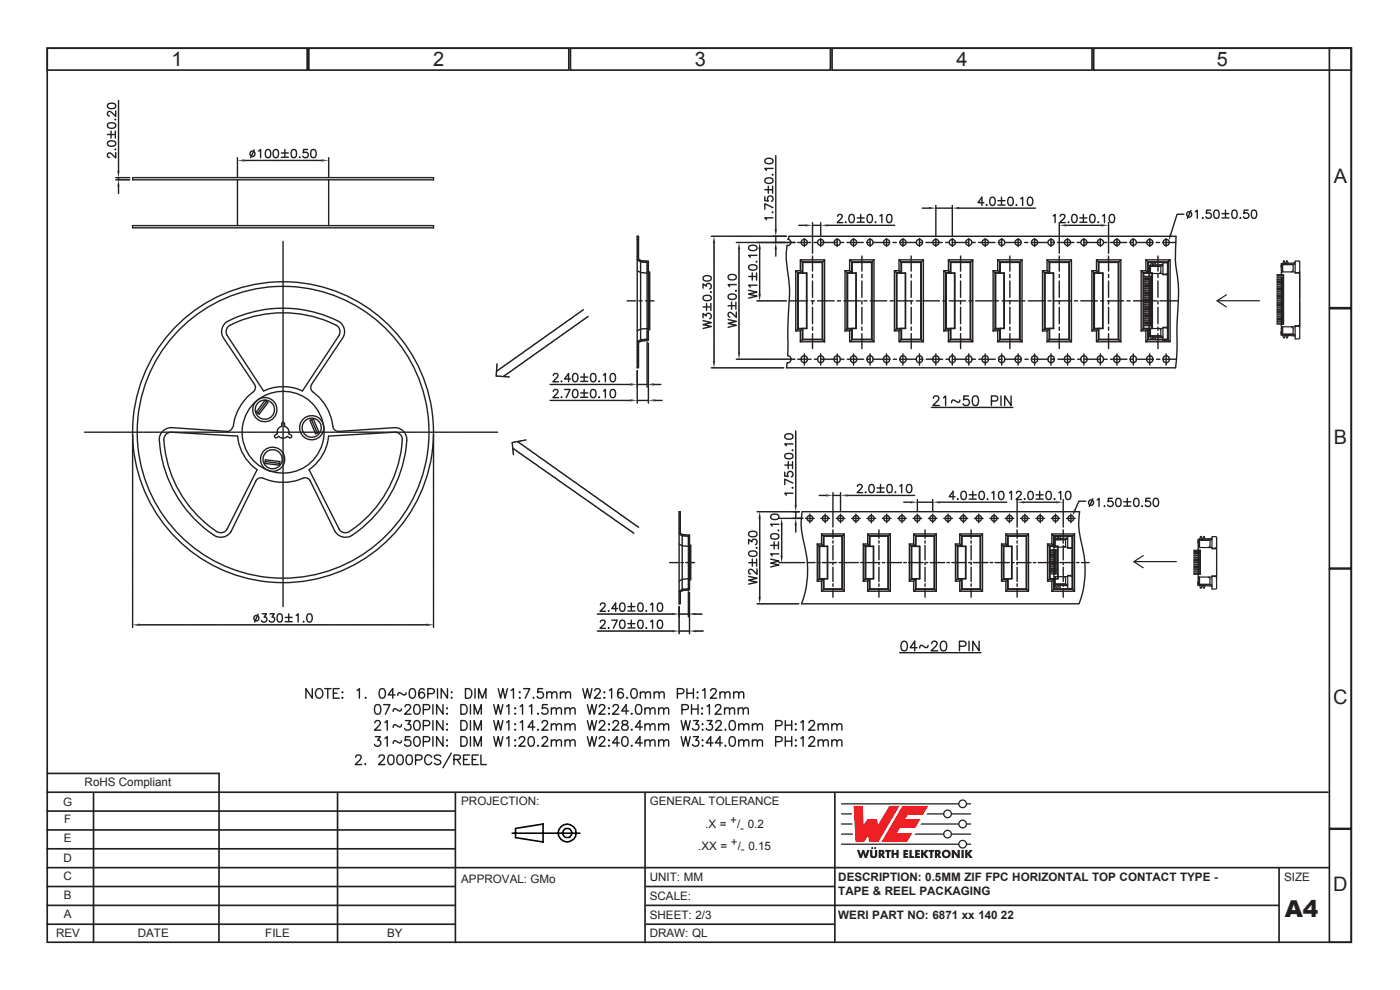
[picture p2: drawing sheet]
<svg xmlns="http://www.w3.org/2000/svg" width="297mm" height="210mm" viewBox="0 0 297 210" stroke-linecap="round" stroke-linejoin="round" font-family="sans-serif">
<defs><g id="words">
<text font-size="4.9" fill="#231f20" x="272.6" y="194.5">A4</text>
<g font-size="4.2" fill="#231f20">
<text x="36.4" y="14">1</text>
<text x="91.9" y="14">2</text>
<text x="147.4" y="14">3</text>
<text x="202.9" y="14">4</text>
<text x="258.2" y="14">5</text>
<text x="282.9" y="38.8">A</text>
<text x="282.9" y="94.1">B</text>
<text x="282.8" y="149.3">C</text>
<text x="282.8" y="189">D</text>
</g>
<g font-size="2.5" fill="#231f20">
<text x="17.9" y="166.8">RoHS Compliant</text>
<text x="13.4" y="171">G</text>
<text x="97.8" y="170.8">PROJECTION:</text>
<text x="137.8" y="170.8">GENERAL TOLERANCE</text>
<text x="13.5" y="178.7">E</text>
<text x="13.6" y="174.6">F</text>
<text x="149.6" y="175.6">.X =</text>
<text x="154.9" y="174.8">+</text>
<text x="155.1" y="179.4">+</text>
<text x="156.4" y="175.6">/ 0.2</text>
<text x="157" y="176.4">-</text>
<text x="13.5" y="182.8">D</text>
<text x="148.1" y="180.2">.XX =</text>
<text x="156.5" y="180.2">/ 0.15</text>
<text x="157.2" y="181">-</text>
<text x="13.4" y="186.7">C</text>
<text x="13.5" y="190.8">B</text>
<text x="97.8" y="187.3">APPROVAL: GMo</text>
<text x="137.8" y="190.9">SCALE:</text>
<text x="137.8" y="186.8">UNIT: MM</text>
<text x="177.8" y="186.8">DESCRIPTION: 0.5MM ZIF FPC HORIZONTAL TOP CONTACT TYPE -</text>
<text x="177.8" y="189.8">TAPE &amp; REEL PACKAGING</text>
<text x="272.4" y="186.8">SIZE</text>
<text x="13.5" y="194.8">A</text>
<text x="137.8" y="194.8">SHEET: 2/3</text>
<text x="177.8" y="194.8">WERI PART NO: 6871 xx 140</text>
<text x="212.4" y="194.8">22</text>
<text x="11.9" y="198.8">REV</text>
<text x="29.2" y="198.8">DATE</text>
<text x="56.3" y="198.8">FILE</text>
<text x="82.1" y="198.8">BY</text>
<text x="137.8" y="198.8">DRAW: QL</text>
</g>
</g></defs>
<g fill="none" stroke="#231f20" stroke-width=".35">
<path d="M10 10.2h276.7v189.7h-276.7zM10 10.2h55.2v4.7h-55.2zM65.5 10.2h55.2v4.7h-55.2zM121 10.2h55.2v4.7h-55.2zM176.5 10.2h55.2v4.7h-55.2zM232 10.2h54.7v4.7h-54.7zM282 10.2h4.7v55.1h-4.7zM282 65.5h4.7v55h-4.7zM282 120.7h4.7v55h-4.7zM9.8 168h272M9.8 176h86.7M9.8 172h86.7"/>
<path d="M9.9 164.1h36.7M19.8 168v32M46.5 164l-.1 36M71.6 168v32M96.6 168v32M136.8 168v32M177.1 168v32M282 175.9h4.7v24h-4.7zM9.8 192h86.7M9.8 188h86.7M9.8 196h86.7M9.8 184h272.2"/>
<path d="M9.8 180h86.7M137 192h134.3M137 188h40.1M137 196h40.1M271.3 184v16"/>
</g>
<g fill="#ee1d23">
<path d="M181.1 170.9h1.9l.2 4 .9-1.2h2l.2 1.3 2.4-4.1h2.1l-4.5 7.7h-1.9l-.2-1.3-.9 1.3h-1.8z"/>
<path d="M191.4 170.9h5.5l-1.1 1.9h-3.2l-.6 .9h3.3l-1.1 1.9h-3.3l-.6 1.1h3.2l-1.1 1.9h-5.4z"/>
</g>
<g fill="#231f20">
<path d="M181.8 180.3h.5l.3 1 .3-1h.4l.3 1 .4-1h.5l-.6 1.7h-.5l-.3-1-.3 1h-.4z"/>
<path d="M184.6 180.3h.5v1.2l.2 .1 .3-.1v-1.2h.5v1.1a.76 .76 0 0 1-.8 .6 .76 .76 0 0 1-.7-.6z"/>
<path d="M187.8 180.3h1.2v.4h-.4v1.3h-.5l.1-1.3h-.4z"/>
<path d="M189.1 180.3h.5v.6h.6v-.6h.5l-.1 1.7h-.4v-.7h-.6v.7h-.5z"/>
<path d="M191.6 180.3h1.1v.4h-.6v.2h.5v.4h-.5v.3h.6v.4h-1.1z"/>
<path d="M192.9 180.3h.5v1.3h.5v.4h-1z"/>
<path d="M194.1 180.3h1v.4h-.5v.2h.5v.4h-.5v.3h.6v.4h-1.1z"/>
<path d="M195.4 180.3h.5v.7l.5-.7h.6l-.7 .8 .7 .9h-.6l-.5-.7v.7h-.5z"/>
<path d="M197 180.3h1.2v.4h-.4v1.3h-.5v-1.3h-.3z"/>
<path d="M201.9 180.3h.5l.8 1-.1-1h.5v1.7h-.5l-.7-1.1v1.1h-.5z"/>
<path d="M204 180.3h.5v1.7h-.5z"/>
<path d="M204.7 180.3h.5v.7l.5-.7h.6l-.6 .8 .7 .9h-.6l-.6-.7v.7h-.5z"/>
<circle cx="185" cy="179.9" r=".22"/>
<circle cx="185.7" cy="179.9" r=".22"/>
</g>
<g fill="#231f20">
<path d="M186.4 180.3h.5a.55 .55 0 0 1 .7 .3 .55 .55 0 0 1-.3 .7l.5 .7h-.5l-.4-.6v.6h-.5zM186.9 180.7v.3h.2v-.2z" fill-rule="evenodd"/>
<path d="M198.3 180.3h.6a.55 .55 0 0 1 .6 .3 .55 .55 0 0 1-.2 .7l.4 .7h-.5l-.4-.6v.6h-.5zM198.8 180.7v.3h.2l.1-.2z" fill-rule="evenodd"/>
<path d="M199.8 181.1a.95 .95 0 0 1 1.9 0 .95 .95 0 0 1-1.9 0zM200.3 181.2a.5 .5 0 0 0 1 0 .5 .5 0 0 0-1 0z" fill-rule="evenodd"/>
</g>
<path d="M178.4 176.9h2.6M178.4 174.8h2.4M178.4 172.6h2.3" fill="none" stroke="#231f20" stroke-width=".27"/>
<g fill="#231f20">
<path d="M203.5 170.5a.7 .7 0 0 1 1.4 0 .7 .7 0 0 1-1.4 0zM178.4 170.4h24.9a.94 .94 0 0 1 .9-.8 .94 .94 0 0 1 1 .8h.8v.2h-.8a.94 .94 0 0 1-1 .9 .94 .94 0 0 1-.9-.9h-24.9z" fill-rule="evenodd"/>
<path d="M200.3 172.6a.7 .7 0 0 1 1.4 0 .7 .7 0 0 1-1.4 0zM196.7 172.5h3.4a.94 .94 0 0 1 .9-.8 .94 .94 0 0 1 1 .8h4v.3h-4a.94 .94 0 0 1-1 .8 .94 .94 0 0 1-.9-.8h-3.6z" fill-rule="evenodd"/>
<path d="M203.5 174.8a.7 .7 0 0 1 1.4 0 .7 .7 0 0 1-1.4 0zM195.4 174.7h7.9a.94 .94 0 0 1 .9-.9 .94 .94 0 0 1 1 .9h.8v.2h-.8a.94 .94 0 0 1-1 .8 .94 .94 0 0 1-.9-.8h-8z" fill-rule="evenodd"/>
<path d="M200.3 176.9a.7 .7 0 0 1 1.4 0 .7 .7 0 0 1-1.4 0zM194.2 176.8h5.9a.94 .94 0 0 1 .9-.8 .94 .94 0 0 1 1 .8h4v.3h-4a.94 .94 0 0 1-1 .8 .94 .94 0 0 1-.9-.8h-6.1z" fill-rule="evenodd"/>
<path d="M203.5 179.1a.7 .7 0 0 1 1.4 0 .7 .7 0 0 1-1.4 0zM178.4 178.9h24.9a.94 .94 0 0 1 .9-.8 .94 .94 0 0 1 1 .8h.8v.3h-.8a.94 .94 0 0 1-1 .8 .94 .94 0 0 1-.9-.8h-24.9z" fill-rule="evenodd"/>
</g>
<g fill="none" stroke="#231f20" stroke-width=".3">
<path d="M28.1 37.7h63.9v.4h-63.9zM50.4 38.1v9.8M69.7 38.1v9.8M28.1 47.9h63.9v.4h-63.9zM60 51.2v.7M60 52.1v.1M60 52.3v.8M60 53.2v.1M60 53.5v.7M60 54.4v.1M60 54.7v.7M60 55.5v.2"/>
<path d="M60 55.8v.8M60 56.7v.2M60 57v.7M60 57.9v.1M60 58.2v.7M60 59v.2M60 59.3v.8M48.3 69.4l.2-.2a25.1 25.1 0 0 1 23.1 0 1.62 1.62 0 0 1 .3 1.9l-7.7 11.8a9.6 9.6 0 0 0-8.3 0l-7.7-11.8a1.53 1.53 0 0 1 .1-1.7zM60 60.2v.1M60 60.5v.7M60 61.3v.2M60 61.6v.8"/>
<path d="M60 62.5v.2M60 62.8v.7M60 63.7v.1M60 64v.7M60 64.9v.1M60 65.2v.7M60 66v.2M60 66.3v.7M60 67.2v.1M60 67.5v.7M60 68.3v.2M60 68.6v.7"/>
<path d="M60 69.5v.1M60 69.8v.7M60 70.7v.1M60 71v.7M60 71.8v.2M60 72.1v.7M60 73v.1M60 73.3v.7M60 74.2v.1M60 74.4v.8M60 75.3v.1M60 75.6v.8"/>
<path d="M60 76.5v.1M60 76.8v.7M60 77.6v.2M60 77.9v.8M60 78.8v.2M60 79.1v.7M60 80v.1M17.9 91.7h.6M18.6 91.7h.2M18.9 91.7h.7M19.8 91.7h.1M20.1 91.7h.7"/>
<path d="M21 91.7h.1M21.2 91.7h.8M22.1 91.7h.1M22.4 91.7h.7M23.3 91.7h.1M23.6 91.7h.7M24.4 91.7h.2M24.7 91.7h.7M25.6 91.7h.1M25.9 91.7h.7M26.8 91.7h.1M27.1 91.7h.7"/>
<path d="M27.9 91.7h.2M28.1 92.3v.1M28.1 92.4v.2M28.1 92.7v.1M28.1 92.9v.1M28.1 93.1v.1M28.1 93.3v.2M28.1 93.5v.2M28.1 93.8v.1M28.1 94v.1M28.1 94.2v.1M28.1 94.4v.2"/>
<path d="M28.1 94.6v.2M28.1 94.8v.2M28.1 95.1v.1M28.1 95.3v.1M28.1 95.5v.1M28.1 95.7v.1M28.1 95.9v.2M28.1 96.1v.2M28.1 96.4v.1M28.1 96.6v.1M28.1 96.8v.2M28.1 97v.2"/>
<path d="M28.1 97.2v.2M28.1 97.5v.1M28.1 97.7v.1M28.1 97.9v.1M28.1 98.1v.2M28.1 98.3v.2M28.1 98.6v.1M28.1 98.7v.2M28.1 99v.1M28.1 99.2v.1M28.1 99.4v.2M28.1 99.7v.1"/>
<path d="M28.1 99.9v.1M28.2 91.7h.8M29.1 91.7h.2M29.4 91.7h.7M30.3 91.7h.1M30.5 91.7h.8M31.4 91.7h.2M31.7 91.7h.7M32.6 91.7h.1M32.9 91.7h.7M33.7 91.7h.2M34 91.7h.8"/>
<path d="M34.9 91.7h.1M35.2 91.7h.7M35.3 92.1l1-.4 14.1 .8a9.6 9.6 0 0 0 4.1 7.1l-6.3 12.6a1.57 1.57 0 0 1-2.2 .6 25.2 25.2 0 0 1-11.2-19.8zM36.1 91.7h.1M36.4 91.7h.7M37.3 91.7h.1M37.5 91.7h.8M38.4 91.7h.1M38.7 91.7h.7M39.6 91.7h.1M39.9 91.7h.7M40.7 91.7h.2"/>
<path d="M41 91.7h.7M41.9 91.7h.1M42.2 91.7h.7M43.1 91.7h.1M43.3 91.7h.8M44.2 91.7h.2M44.5 91.7h.7M45.4 91.7h.1M45.7 91.7h.7M46.5 91.7h.2M46.8 91.7h.8M47.7 91.7h.1"/>
<path d="M48 91.7h.7M48.9 91.7h.1M49.2 91.7h.7M49.5 90.5a10.9 10.9 0 0 1 4.4-7.6 1.1 1.1 0 0 0 .1-1.4l-6.7-9.9a2.51 2.51 0 0 1 1.1-3.5 26.1 26.1 0 0 1 23.7 .2 2.51 2.51 0 0 1 .7 3.3l-6.7 9.9-.2 .6a1.03 1.03 0 0 0 .5 1 10.8 10.8 0 0 1 4.3 7.7l.6 .6 .6 .1 11.9-.8a2.51 2.51 0 0 1 2.5 2.7 26.1 26.1 0 0 1-12 20.4 2.6 2.6 0 0 1-3.2-1.1l-5.3-10.7-.7-.6a2.05 2.05 0 0 0-1.7 .4 10.9 10.9 0 0 1-7.9-.4h-.6l-.6 .6-5.3 10.7a2.56 2.56 0 0 1-3.6 .9 26.2 26.2 0 0 1-11.6-20.7 2.55 2.55 0 0 1 2.5-2.2l11.8 .8a1.18 1.18 0 0 0 1.2-.9M50 91.7h.2M50.3 91.7h.8M51.2 91.7h.1M51.5 91.7h.7M52.4 91.7h.1M52.7 91.7h.7M53.5 91.7h.2M53.8 91.7h.7"/>
<path d="M54.7 91.7h.1M55 91.7h.7M55.8 91.7h.2M56.1 91.7h.8M56.2 84.9l.7 .5-1.9 2.4-.6-.4zM56.3 97.9l3 .4M56.3 97.5l3.1 .4-.1 .8-3.1-.4zM56.6 85.2l-1.9 2.4M57 91.7h.1M57.3 91.7h.7M58.2 91.7h.1M58.5 91.7h.7"/>
<path d="M59.3 91.7h.2M59.6 91.7h.8M59.9 89.6a.32 .32 0 0 1 .3 0 .32 .32 0 0 1 .2 .3v.6a1.27 1.27 0 0 1 .9 1.5l.6 .4a.33 .33 0 0 1-.1 .4 .33 .33 0 0 1-.4 0l-.4-.2a1.28 1.28 0 0 1-1.9 0l-.4 .2h-.3a.31 .31 0 0 1-.2-.2 .31 .31 0 0 1 .2-.3l.4-.3a1.26 1.26 0 0 1 1-1.5zM60 80.3v.7M60 81.1v.2M60 81.4v.8M60 82.3v.2M60 82.6v.7M60 83.5v.1M60 83.7v.8M60 84.6v.2M60 84.9v.7"/>
<path d="M60 85.8v.1M60 86.1v.7M60 86.9v.2M60 87.2v.8M60 88.1v.2M60 88.4v.7M60 89.3v.1M60 89.6v.7M60 90.5v.1M60 90.7v.8M60 91.6v.1M60 91.9v.7"/>
<path d="M60 92.8v.1M60 93.1v.7M60 93.9v.2M60 94.2v.7M60 95.1v.1M60 95.4v.7M60 96.3v.1M60 96.5v.8M60 97.4v.2M60 97.7v.7M60 98.6v.1M60 98.9v.7"/>
<path d="M60 99.7v.2M60.5 91.7h.2M60.8 91.7h.7M61.7 91.7h.1M62 91.7h.7M62.8 91.7h.2M63.1 91.7h.8M64 91.7h.1M64.3 91.7h.7M65.1 91.7h.2M65.4 91.7h.8M65.8 89.2l.7-.3 1.2 2.8-.8 .3z"/>
<path d="M66.1 89l1.2 2.9M66.3 91.7h.2M66.6 91.7h.7M67.5 91.7h.1M67.8 91.7h.7M68.6 91.7h.2M68.9 91.7h.8M69.7 92.5l14.1-.8a1.56 1.56 0 0 1 1.5 1.6 25.1 25.1 0 0 1-11.5 19.6l-.7 .1a1.28 1.28 0 0 1-1.2-.8l-6.3-12.6a9.7 9.7 0 0 0 4.1-7.1zM69.8 91.7h.2M70.1 91.7h.7M71 91.7h.1M71.3 91.7h.7"/>
<path d="M72.1 91.7h.2M72.4 91.7h.8M73.3 91.7h.1M73.6 91.7h.7M74.5 91.7h.1M74.8 91.7h.7M75.6 91.7h.2M75.9 91.7h.7M76.8 91.7h.1M77.1 91.7h.7M78 91.7h.1M78.2 91.7h.8"/>
<path d="M79.1 91.7h.1M79.4 91.7h.7M80.3 91.7h.1M80.6 91.7h.7M81.4 91.7h.2M81.7 91.7h.8M82.6 91.7h.2M82.9 91.7h.7M83.8 91.7h.1M84.1 91.7h.7M84.9 91.7h.2M85.2 91.7h.8"/>
<path d="M86.1 91.7h.2M86.4 91.7h.7M87.3 91.7h.1M87.5 91.7h.8M88.4 91.7h.2M88.7 91.7h.7M89.6 91.7h.1M89.9 91.7h.7M90.7 91.7h.2M91 91.7h.8M91.9 91.7h.2M92 92.3v.1"/>
<path d="M92 92.4v.2M92 92.7v.1M92 92.9v.1M92 93.1v.1M92 93.3v.2M92 93.5v.2M92 93.8v.1M92 94v.1M92 94.2v.1M92 94.4v.2M92 94.6v.2M92 94.8v.2"/>
<path d="M92 95.1v.1M92 95.3v.1M92 95.5v.1M92 95.7v.1M92 95.9v.2M92 96.1v.2M92 96.4v.1M92 96.6v.1M92 96.8v.2M92 97v.2M92 97.2v.2M92 97.5v.1"/>
<path d="M92 97.7v.1M92 97.9v.1M92 98.1v.2M92 98.3v.2M92 98.6v.1M92 98.7v.2M92 99v.1M92 99.2v.1M92 99.4v.2M92 99.7v.1M92 99.9v.1M92.2 91.7h.7"/>
<path d="M93.1 91.7h.1M93.4 91.7h.7M94.3 91.7h.1M94.5 91.7h.8M95.4 91.7h.1M95.7 91.7h.7M96.6 91.7h.1M96.9 91.7h.7M97.7 91.7h.2M98 91.7h.7M98.9 91.7h.1M99.2 91.7h.7"/>
<path d="M100.1 91.7h.1M100.4 91.7h.7M101.2 91.7h.2M101.5 91.7h.7M102.4 91.7h.1M102.7 91.7h.7M103.6 91.7h.1M103.8 91.7h.8M104.7 91.7h.2M105 91.7h.6M28.1 100.1v.1M28.1 100.3v.1"/>
<path d="M28.1 100.5v.4M28.1 101v.1M28.1 101.2v.1M28.1 101.4v.1M28.1 101.6v.1M28.1 101.8v.2M28.1 102v.2M28.1 102.3v.1M28.1 102.5v.1M28.1 102.7v.1M28.1 102.9v.1M28.1 103.1v.2"/>
<path d="M28.1 103.3v.2M28.1 103.6v.1M28.1 103.8v.1M28.1 104v.1M28.1 104.2v.2M28.1 104.4v.2M28.1 104.7v.1M28.1 104.9v.1M28.1 105.1v.1M28.1 105.3v.2M28.1 105.5v.4M28.1 106v.1"/>
<path d="M28.1 106.2v.1M28.1 106.4v.2M28.1 106.6v.2M28.1 106.8v.2M28.1 107v.2M28.1 107.3v.1M28.1 107.5v.1M28.1 107.7v.2M28.1 107.9v.2M28.1 108.1v.2M28.1 108.4v.1M28.1 108.6v.3"/>
<path d="M28.1 109v.2M28.1 109.2v.2M28.1 109.5v.1M28.1 109.7v.1M28.1 109.9v.1M28.1 110.1v.1M28.1 110.3v.2M28.1 110.5v.2M28.1 110.8v.1M28.1 111v.1M28.1 111.2v.1M28.1 111.4v.2"/>
<path d="M28.1 111.6v.2M28.1 111.9v.1M28.1 112.1v.1M28.1 112.3v.1M28.1 112.5v.2M28.1 112.7v.2M28.1 112.9v.2M28.1 113.2v.1M28.1 113.4v.1M28.1 113.6v.2M28.1 113.8v.1M28.1 114v.2"/>
<path d="M28.1 114.2v.2M28.1 114.5v.1M28.1 114.7v.1M28.1 114.9v.1M28.1 115.1v.2M28.1 115.3v.2M28.1 115.6v.1M28.1 115.8v.1M28.1 116v.1M28.1 116.2v.2M28.1 116.4v.2M28.1 116.7v.1"/>
<path d="M28.1 116.9v.1M28.1 117.1v.1M28.1 117.3v.2M28.1 117.5v.2M28.1 117.8v.1M28.1 117.9v.2M28.1 118.2v.1M28.1 118.4v.1M28.1 118.6v.2M28.1 118.8v.2M28.1 119v.2M28.1 119.3v.1"/>
<path d="M28.1 119.5v.1M28.1 119.7v.2M28.1 119.9v.2M60 100v.8M60 100.9v.2M60 101.2v.7M60 102.1v.1M60 102.4v.7M60 103.2v.2M60 103.5v.8M60 104.4v.1M60 104.7v.7"/>
<path d="M60 105.6v.1M60 105.8v.8M60 106.7v.2M60 107v.7M60 107.9v.1M60 108.2v.7M60 109v.2M60 109.3v.8M60 110.2v.2M60 110.5v.7M60 111.4v.1M60 111.7v.7"/>
<path d="M60 112.5v.2M60 112.8v.8M60 113.7v.1M60 114v.7M60 114.9v.1M60 115.2v.7M60 116v.2M60 116.3v.7M60 117.2v.1M60 117.5v.7M60 118.3v.2M60 118.6v.8"/>
<path d="M60 119.5v.2M60 119.8v.7M92 100.1v.1M92 100.3v.1M92 100.5v.4M92 101v.1M92 101.2v.1M92 101.4v.1M92 101.6v.1M92 101.8v.2M92 102v.2M92 102.3v.1"/>
<path d="M92 102.5v.1M92 102.7v.1M92 102.9v.1M92 103.1v.2M92 103.3v.2M92 103.6v.1M92 103.8v.1M92 104v.1M92 104.2v.2M92 104.4v.2M92 104.7v.1M92 104.9v.1"/>
<path d="M92 105.1v.1M92 105.3v.2M92 105.5v.4M92 106v.1M92 106.2v.1M92 106.4v.2M92 106.6v.2M92 106.8v.2M92 107v.2M92 107.3v.1M92 107.5v.1M92 107.7v.2"/>
<path d="M92 107.9v.2M92 108.1v.2M92 108.4v.1M92 108.6v.3M92 109v.2M92 109.2v.2M92 109.5v.1M92 109.7v.1M92 109.9v.1M92 110.1v.1M92 110.3v.2M92 110.5v.2"/>
<path d="M92 110.8v.1M92 111v.1M92 111.2v.1M92 111.4v.2M92 111.6v.2M92 111.9v.1M92 112.1v.1M92 112.3v.1M92 112.5v.2M92 112.7v.2M92 112.9v.2M92 113.2v.1"/>
<path d="M92 113.4v.1M92 113.6v.2M92 113.8v.1M92 114v.2M92 114.2v.2M92 114.5v.1M92 114.7v.1M92 114.9v.1M92 115.1v.2M92 115.3v.2M92 115.6v.1M92 115.8v.1"/>
<path d="M92 116v.1M92 116.2v.2M92 116.4v.2M92 116.7v.1M92 116.9v.1M92 117.1v.1M92 117.3v.2M92 117.5v.2M92 117.8v.1M92 117.9v.2M92 118.2v.1M92 118.4v.1"/>
<path d="M92 118.6v.2M92 118.8v.2M92 119v.2M92 119.3v.1M92 119.5v.1M92 119.7v.2M92 119.9v.2M28.1 120.1v.2M28.1 120.4v.1M28.1 120.6v.1M28.1 120.8v.1M28.1 121v.1"/>
<path d="M28.1 121.2v.2M28.1 121.4v.2M28.1 121.7v.1M28.1 121.9v.1M28.1 122.1v.1M28.1 122.3v.2M28.1 122.5v.2M28.1 122.8v.3M28.1 123.2v.1M28.1 123.4v.2M28.1 123.6v.2M28.1 123.9v.1"/>
<path d="M28.1 124.1v.1M28.1 124.3v.1M28.1 124.5v.2M28.1 124.7v.2M28.1 125v.1M28.1 125.1v.2M28.1 125.4v.1M28.1 125.6v.1M28.1 125.8v.4M28.1 126.2v.2M28.1 126.5v.1M28.1 126.7v.1"/>
<path d="M28.1 126.9v.1M28.1 127.1v.2M28.1 127.3v.2M28.1 127.6v.1M28.1 127.8v.1M28.1 128v.1M28.1 128.2v.2M28.1 128.4v.2M28.1 128.7v.1M28.1 128.9v.1M28.1 129.1v.1M28.1 129.3v.1"/>
<path d="M28.1 129.5v.2M28.1 129.7v.2M28.1 130v.1M28.1 130.2v.1M28.1 130.4v.1M28.1 130.6v.2M28.1 130.8v.2M28.1 131.1v.1M28.1 131.3v.1M28.1 131.5v.1M28.1 131.7v.2M28.1 131.9v.2"/>
<path d="M28.1 132.1v.2M28.1 132.3v.2M28.1 132.6v.1M28.1 132.8v.1M28.1 133v.1M29.6 132.5h.1M29.8 132.5h.1M30 132.5h.1M30.2 132.5h.2M30.4 132.5h.2M30.6 132.5h.2M30.9 132.5h.1"/>
<path d="M31.1 132.5h.1M31.3 132.5h.1M31.5 132.5h.2M31.7 132.5h.2M32 132.5h.1M32.2 132.5h.1M32.4 132.5h.1M32.6 132.5h.1M32.8 132.5h.2M33 132.5h.2M33.3 132.5h.1M33.5 132.5h.1"/>
<path d="M33.7 132.5h.1M33.9 132.5h.2M34.1 132.5h.2M34.4 132.5h.1M34.6 132.5h.1M34.8 132.5h.1M35 132.5h.2M35.2 132.5h.2M35.4 132.5h.2M35.6 132.5h.2M35.9 132.5h.1M36.1 132.5h.2"/>
<path d="M36.3 132.5h.1M36.5 132.5h.2M36.7 132.5h.2M37 132.5h.1M37.2 132.5h.1M37.4 132.5h.1M37.6 132.5h.2M37.8 132.5h.2M38.1 132.5h.1M38.3 132.5h.3M38.7 132.5h.2M38.9 132.5h.2"/>
<path d="M39.2 132.5h.1M39.4 132.5h.1M39.6 132.5h.1M39.8 132.5h.1M40 132.5h.2M40.2 132.5h.2M40.5 132.5h.1M40.7 132.5h.1M40.9 132.5h.1M41.1 132.5h.2M41.3 132.5h.2M41.5 132.5h.2"/>
<path d="M41.8 132.5h.1M42 132.5h.1M42.2 132.5h.2M42.4 132.5h.2M42.6 132.5h.2M42.9 132.5h.1M43.1 132.5h.1M43.3 132.5h.2M43.5 132.5h.1M43.7 132.5h.2M43.9 132.5h.2M44.2 132.5h.1"/>
<path d="M44.4 132.5h.1M44.6 132.5h.1M44.8 132.5h.2M45 132.5h.2M45.3 132.5h.1M45.5 132.5h.1M45.7 132.5h.1M45.9 132.5h.2M46.1 132.5h.2M46.4 132.5h.1M46.6 132.5h.1M46.8 132.5h.1"/>
<path d="M47 132.5h.2M47.2 132.5h.2M47.5 132.5h.3M47.9 132.5h.1M48.1 132.5h.1M48.3 132.5h.2M48.5 132.5h.2M48.7 132.5h.2M49 132.5h.1M49.2 132.5h.1M49.4 132.5h.1M49.6 132.5h.2"/>
<path d="M49.8 132.5h.2M50.1 132.5h.1M50.3 132.5h.1M50.5 132.5h.3M50.9 132.5h.2M51.1 132.5h.2M51.4 132.5h.1M51.6 132.5h.1M51.8 132.5h.1M52 132.5h.2M52.2 132.5h.2M52.5 132.5h.1"/>
<path d="M52.7 132.5h.1M52.9 132.5h.1M53.1 132.5h.2M53.3 132.5h.2M53.5 132.5h.2M53.8 132.5h.1M54 132.5h.1M54.2 132.5h.2M54.4 132.5h.2M54.7 132.5h.1M54.8 132.5h.2M55.1 132.5h.1"/>
<path d="M55.3 132.5h.1M55.5 132.5h.2M55.7 132.5h.2M55.9 132.5h.2M56.2 132.5h.1M56.4 132.5h.1M56.6 132.5h.1M56.8 132.5h.2M57 132.5h.2M57.3 132.5h.1M57.5 132.5h.1M57.7 132.5h.1"/>
<path d="M57.9 132.5h.2M58.1 132.5h.2M58.4 132.5h.1M58.6 132.5h.1M58.8 132.5h.1M59 132.5h.1M59.2 132.5h.2M59.4 132.5h.2M59.7 132.5h.3M60 120.7v.1M60 121v.7M60 121.9v.1"/>
<path d="M60 122.1v.8M60 123v.2M60 123.3v.7M60 124.2v.1M60 124.5v.7M60 125.3v.2M60 125.6v.8M60 126.5v.1M60 126.8v.7M60 127.7v.1M60 128v.7M60.1 132.5h.1"/>
<path d="M60.3 132.5h.1M60.5 132.5h.2M60.7 132.5h.2M61 132.5h.1M61.2 132.5h.1M61.4 132.5h.2M61.6 132.5h.2M61.8 132.5h.2M62 132.5h.2M62.3 132.5h.1M62.5 132.5h.1M62.7 132.5h.4"/>
<path d="M63.1 132.5h.2M63.3 132.5h.2M63.6 132.5h.1M63.8 132.5h.1M64 132.5h.2M64.2 132.5h.2M64.5 132.5h.1M64.7 132.5h.1M64.9 132.5h.1M65.1 132.5h.2M65.3 132.5h.2M65.6 132.5h.1"/>
<path d="M65.8 132.5h.1M66 132.5h.1M66.2 132.5h.1M66.4 132.5h.2M66.6 132.5h.2M66.9 132.5h.1M67.1 132.5h.1M67.3 132.5h.1M67.5 132.5h.1M67.7 132.5h.2M67.9 132.5h.2M68.2 132.5h.1"/>
<path d="M68.4 132.5h.1M68.6 132.5h.1M68.8 132.5h.2M69 132.5h.2M69.3 132.5h.1M69.5 132.5h.1M69.7 132.5h.1M69.9 132.5h.1M70.1 132.5h.2M70.3 132.5h.2M70.6 132.5h.1M70.8 132.5h.1"/>
<path d="M71 132.5h.1M71.2 132.5h.2M71.4 132.5h.2M71.6 132.5h.2M71.9 132.5h.3M72.3 132.5h.2M72.5 132.5h.2M72.7 132.5h.2M73 132.5h.1M73.2 132.5h.1M73.4 132.5h.1M73.6 132.5h.2"/>
<path d="M73.8 132.5h.2M74.1 132.5h.1M74.2 132.5h.2M74.5 132.5h.1M74.7 132.5h.2M74.9 132.5h.2M75.1 132.5h.2M75.4 132.5h.1M75.6 132.5h.1M75.8 132.5h.1M76 132.5h.2M76.2 132.5h.2"/>
<path d="M76.5 132.5h.1M76.7 132.5h.1M76.9 132.5h.1M77.1 132.5h.1M77.3 132.5h.2M77.5 132.5h.2M77.8 132.5h.1M78 132.5h.1M78.2 132.5h.1M78.4 132.5h.1M78.6 132.5h.2M78.8 132.5h.2"/>
<path d="M79.1 132.5h.1M79.3 132.5h.1M79.5 132.5h.1M79.7 132.5h.2M79.9 132.5h.2M80.2 132.5h.1M80.4 132.5h.1M80.6 132.5h.1M80.8 132.5h.2M81 132.5h.4M81.5 132.5h.1M81.7 132.5h.1"/>
<path d="M81.9 132.5h.2M82.1 132.5h.2M82.3 132.5h.2M82.5 132.5h.2M82.8 132.5h.1M83 132.5h.1M83.2 132.5h.2M83.4 132.5h.2M83.6 132.5h.2M83.9 132.5h.1M84.1 132.5h.3M84.5 132.5h.2"/>
<path d="M84.7 132.5h.2M85 132.5h.1M85.2 132.5h.1M85.4 132.5h.1M85.6 132.5h.2M85.8 132.5h.2M86.1 132.5h.1M86.3 132.5h.1M86.5 132.5h.1M86.7 132.5h.1M86.9 132.5h.2M87.1 132.5h.2"/>
<path d="M87.4 132.5h.1M87.6 132.5h.1M87.8 132.5h.1M88 132.5h.2M88.2 132.5h.2M88.4 132.5h.2M88.7 132.5h.1M88.9 132.5h.1M89.1 132.5h.2M89.3 132.5h.1M89.5 132.5h.2M89.7 132.5h.2"/>
<path d="M90 132.5h.1M90.2 132.5h.1M90.4 132.5h.1M92 120.1v.2M92 120.4v.1M92 120.6v.1M92 120.8v.1M92 121v.1M92 121.2v.2M92 121.4v.2M92 121.7v.1M92 121.9v.1"/>
<path d="M92 122.1v.1M92 122.3v.2M92 122.5v.2M92 122.8v.3M92 123.2v.1M92 123.4v.2M92 123.6v.2M92 123.9v.1M92 124.1v.1M92 124.3v.1M92 124.5v.2M92 124.7v.2"/>
<path d="M92 125v.1M92 125.1v.2M92 125.4v.1M92 125.6v.1M92 125.8v.4M92 126.2v.2M92 126.5v.1M92 126.7v.1M92 126.9v.1M92 127.1v.2M92 127.3v.2M92 127.6v.1"/>
<path d="M92 127.8v.1M92 128v.1M92 128.2v.2M92 128.4v.2M92 128.7v.1M92 128.9v.1M92 129.1v.1M92 129.3v.1M92 129.5v.2M92 129.7v.2M92 130v.1M92 130.2v.1"/>
<path d="M92 130.4v.1M92 130.6v.2M92 130.8v.2M92 131.1v.1M92 131.3v.1M92 131.5v.1M92 131.7v.2M92 131.9v.2M92 132.1v.2M92 132.3v.2M92 132.6v.1M92 132.8v.1"/>
<path d="M92 133v.1"/>
<circle cx="56.2" cy="86.9" r="2.57"/>
<circle cx="56.2" cy="86.9" r="2.04"/>
<circle cx="57.8" cy="97.4" r="2.03"/>
<circle cx="57.8" cy="97.4" r="2.58"/>
<circle cx="60" cy="91.7" r="31.9"/>
<circle cx="60.1" cy="91.7" r="31"/>
<circle cx="60.1" cy="91.7" r="8.7"/>
<circle cx="66.1" cy="90.7" r="2.03"/>
<circle cx="66.1" cy="90.7" r="2.57"/>
</g>
<g fill="#231f20">
<path d="M28.1 132.5l1.5-.2v.2z"/>
<path d="M28.1 132.5h1.5v.3z"/>
<path d="M90.5 132.3l1.5 .2h-1.5z"/>
<path d="M90.5 132.5h1.5l-1.5 .3z"/>
</g>
<g fill="none" stroke="#231f20" stroke-width=".3">
<path d="M50.4 33.4v.2M50.4 33.7v.1M50.4 33.9v.2M50.4 34.1v.2M50.4 34.4v.1M50.4 34.5v.2M50.4 34.8v.1M50.4 35v.1M50.4 35.2v.2M50.4 35.4v.2M50.4 35.6v.2M50.4 35.9v.1"/>
<path d="M50.4 36.1v.1M50.4 36.3v.1M50.4 36.5v.2M50.4 36.7v.2M50.4 37v.1M50.4 37.2v.1M50.4 37.4v.1M51.8 34h.1M52 34h.2M52.2 34h.2M52.5 34h.1M52.7 34h.1"/>
<path d="M52.9 34h.1M53.1 34h.2M53.3 34h.2M53.5 34h.2M53.8 34h.1M54 34h.1M54.2 34h.2M54.4 34h.2M54.6 34h.2M54.8 34h.2M55.1 34h.1M55.3 34h.1"/>
<path d="M55.5 34h.2M55.7 34h.2M55.9 34h.2M56.2 34h.1M56.4 34h.1M56.6 34h.1M56.8 34h.2M57 34h.2M57.3 34h.1M57.5 34h.1M57.7 34h.1M57.9 34h.2"/>
<path d="M58.1 34h.2M58.4 34h.1M58.6 34h.1M58.8 34h.1M59 34h.1M59.2 34h.2M59.4 34h.2M59.7 34h.3M60.1 34h.1M60.3 34h.1M60.5 34h.2M60.7 34h.2"/>
<path d="M61 34h.1M61.2 34h.1M61.4 34h.1M61.6 34h.2M61.8 34h.2M62 34h.2M62.3 34h.1M62.5 34h.1M62.7 34h.4M63.1 34h.2M63.3 34h.2M63.6 34h.1"/>
<path d="M63.8 34h.1M64 34h.2M64.2 34h.2M64.4 34h.2M64.7 34h.1M64.9 34h.1M65.1 34h.2M65.3 34h.2M65.6 34h.1M65.8 34h.1M66 34h.1M66.2 34h.1"/>
<path d="M66.4 34h.2M66.6 34h.2M66.9 34h.1M67.1 34h.1M67.3 34h.1M67.5 34h.1M67.7 34h.2M67.9 34h.2M68.2 34h.1M69.7 33.4v.2M69.7 33.7v.1M69.7 33.9v.2"/>
<path d="M69.7 34.1v.2M69.7 34.4v.1M69.7 34.5v.2M69.7 34.8v.1M69.7 35v.1M69.7 35.2v.2M69.7 35.4v.2M69.7 35.6v.2M69.7 35.9v.1M69.7 36.1v.1M69.7 36.3v.1M69.7 36.5v.2"/>
<path d="M69.7 36.7v.2M69.7 37v.1M69.7 37.2v.1M69.7 37.4v.1M54.8 130.3l-.8 1.7M55.6 130.2h.9l-.5 .7a.58 .58 0 0 1 .6 .5 .58 .58 0 0 1-.5 .6 .58 .58 0 0 1-.6-.4M57.3 130.2h.9l-.5 .7a.58 .58 0 0 1 .4 .9 .58 .58 0 0 1-1-.2M59 130.3a.55 .55 0 0 1 .8 .2l.1 .5a.76 .76 0 0 1-.6 1 1.16 1.16 0 0 1-.3-1.7zM60.5 131h1.5M60.5 131.9h1.5M61.3 130.2v1.5M62.8 130.5l.4-.3v1.8"/>
<path d="M64.4 131.8v.2zM65.3 130.3a.55 .55 0 0 1 .8 .2 .82 .82 0 0 1 .1 1 .82 .82 0 0 1-.9 .4 1.35 1.35 0 0 1 0-1.6z"/>
<circle cx="54.4" cy="131.1" r=".57"/>
</g>
<g fill="#231f20">
<path d="M50.4 34l1.4-.2v.2z"/>
<path d="M50.4 34h1.4v.3z"/>
<path d="M68.3 33.8l1.4 .2h-1.4z"/>
<path d="M68.3 34h1.4l-1.4 .3z"/>
</g>
<g fill="none" stroke="#231f20" stroke-width=".3">
<path d="M24.6 37.7h.1M24.6 38.1h.1M24.8 37.7h.1M24.8 38.1h.1M25 37.7l.1 .1M25.1 38.1h-.1M25.1 21.3v.1M25.1 21.5v.1M25.1 21.7v.2M25.1 21.9v.2M25.1 22.2v.1M25.1 22.4v.1"/>
<path d="M25.1 22.6v.1M25.1 22.8v.2M25.1 23v.2M25.1 23.2v.2M25.1 23.5v.1M25.1 23.7v.1M25.1 23.9v.1M25.1 24.1v.2M25.1 24.3v.2M25.1 24.6v.1M25.1 24.8v.1M25.1 25v.1"/>
<path d="M25.1 25.2v.1M25.1 25.4v.2M25.1 25.6v.2M25.1 25.9v.1M25.1 26.1v.1M25.1 26.3v.1M25.1 26.5v.1M25.1 26.7v.2M25.1 26.9v.2M25.1 27.2v.1M25.1 27.4v.1M25.1 27.6v.1"/>
<path d="M25.1 27.8v.2M25.1 28v.2M25.1 28.3v.1M25.1 28.5v.1M25.1 28.7v.1M25.1 28.9v.2M25.1 29.1v.4M25.1 29.6v.1M25.1 29.8v.1M25.1 30v.2M25.1 30.2v.2M25.1 30.4v.2"/>
<path d="M25.1 30.6v.2M25.1 30.9v.1M25.1 31.1v.1M25.1 31.3v.2M25.1 31.5v.2M25.1 31.7v.2M25.1 32v.1M25.1 32.2v.3M25.1 32.6v.2M25.1 32.8v.2M25.1 33.1v.1M25.1 33.3v.1"/>
<path d="M25.1 33.5v.1M25.1 33.7v.2M25.1 33.9v.2M25.1 34.2v.3M25.1 34.6v.1M25.1 34.8v.1M25.1 35v.2M25.1 35.2v.2M25.1 35.5v.1M25.1 35.7v.1M25.1 35.9v.1M25.1 36.1v.1"/>
<path d="M25.1 37.8v.2M25.1 39.6v.1M25.1 39.8v.1M25.2 37.7h.2M25.2 38.1h.2M25.4 37.7h.2M25.4 38.1h.2M25.7 37.7h.1M25.7 38.1h.1M25.9 37.7h.1M25.9 38.1h.1M26.1 37.7h.3"/>
<path d="M26.1 38.1h.3M26.5 37.7h.2M26.5 38.1h.2M26.7 37.7h.2M26.7 38.1h.2M27 37.7h.1M27 38.1h.1M27.2 37.7h.1M27.2 38.1h.1M27.4 37.7h.1M27.4 38.1h.1M53.9 31.8l-.7 1.6"/>
<path d="M54.8 32l.5-.3v1.7M56.5 31.8a.56 .56 0 0 1 .9 .2 .86 .86 0 0 1-.6 1.4 1.09 1.09 0 0 1-.3-1.6zM58.2 31.8a.55 .55 0 0 1 .8 .2 .86 .86 0 0 1-.6 1.4 1.09 1.09 0 0 1-.2-1.6zM59.7 32.4h1.5M59.7 33.4h1.5M60.4 31.7v1.5M62 31.8a.58 .58 0 0 1 .8 .2l.1 .4a.75 .75 0 0 1-.5 1h-.2a1.13 1.13 0 0 1-.2-1.6zM63.5 33.4h.2zM65.2 31.7h-.8l-.1 .7 .6-.1 .4 .2 .1 .6-.2 .3-.4 .1-.6-.4M66.1 31.8a.57 .57 0 0 1 .9 .2l.1 .4a.79 .79 0 0 1-.5 1h-.5l-.1-.3-.1-.7zM25.1 40v.2M25.1 40.2v.2"/>
<path d="M25.1 40.4v.2M25.1 40.7v.1M25.1 40.9v.1"/>
<circle cx="53.6" cy="32.6" r=".57"/>
</g>
<g fill="#231f20">
<path d="M25.1 38.1l.3 1.5h-.5z"/>
<path d="M24.9 36.2h.5l-.3 1.5z"/>
</g>
<g fill="none" stroke="#231f20" stroke-width=".3">
<path d="M22.8 28.5h1.5M22.9 30.1a1.13 1.13 0 0 1 1.7 .3v.1a1 1 0 0 1-1.8 0zM22.9 26.3l.7-.3a.79 .79 0 0 1 1 .5v.2a.99 .99 0 0 1-.9 .5 .99 .99 0 0 1-.9-.5zM22.9 22.1a1.13 1.13 0 0 1 1.7 .3v.1a1 1 0 0 1-1.8 0zM23.6 27.8v1.5M24.5 31.6v.2zM24.5 25.3v.1zM24.5 27.8v1.5M24.6 32.3v1.2l-.9-.8a.53 .53 0 0 0-.8-.1l-.1 .5 .4 .3M24.6 23.5v1.2l-.9-.8a.53 .53 0 0 0-.8-.1l-.1 .5 .4 .3M142.1 119.3h1.8M144.1 115.4l.6 .4 1.6 .1v6.8l-1.6 .2-.6 .4"/>
<path d="M144.1 113.3l.6 .3M144.3 108.7l-.2 .3M144.3 109.3l-.2 .2M144.3 109.8l-.2 .3M144.3 110.4l-.2 .2M144.3 110.9l-.2 .3M144.3 111.5l-.2 .2M144.3 112l-.2 .3M144.3 112.6l-.2 .2M144.3 113.1l-.1 .2M144.3 113.1v-4.6h-.2v19.6h.2v-2.6l.5-.2M144.3 113.1l.5 .3 1.5 .1v2.2h.2v7.3h-.2v2.1l-1.5 .2"/>
<path d="M144.5 119.3h.5M144.7 113.3l-.2 .2M144.7 113.6v11.4M144.7 113.6l1.3 .1v11.2l-1.3 .1M145.1 113.4l-.2 .2M145.5 119.3h1.9M145.6 113.5l-.2 .2M146.1 113.5l-.2 .2M146.3 113.9l-.3 .3M146.3 114.4l-.3 .3M146.3 115l-.3 .3M146.3 115.5l-.3 .3"/>
<path d="M146.5 115.9l-.2 .2M146.5 116.4l-.2 .2M146.5 116.9l-.2 .3M146.5 117.5l-.2 .3M146.5 118l-.2 .3M146.5 118.6l-.2 .3M146.5 119.1l-.2 .3M146.5 119.7l-.2 .3M170.2 108.5h58.8a19.1 19.1 0 0 0 .8 8.2 20.6 20.6 0 0 1-.9 11.4h-58.9a21.1 21.1 0 0 0 .5-13.3l-.4-1.9a13.2 13.2 0 0 1 .1-4.4zM170.9 110h1.8M171.3 119.3h1.6M171.8 109.1v1.8"/>
<path d="M173.4 115.4v7.9M173.4 115.4l.5 .5M173.4 119.3h.5M173.8 105.1h1.4M173.9 115.9h1.6M173.9 115.9v6.8M174.1 110h1.9M174.3 113.3h4.8M174.3 115.4l.5 .5M174.4 119.3h3.1M174.7 113.6h4v11.4h-4v-2.1l-.4 .4h-.9M174.7 113.6l-.4-.3v2.1h-.9"/>
<path d="M174.7 113.6v2.2h-.9v7.1M174.7 113.6l.1 .1M174.8 113.7h3.8M174.8 115.9h.7M174.8 113.7v2.2M175.1 109.1v1.8M175.5 115.9v6.8M175.6 115.9v6.9M176.7 112.4v1.8M176.7 114.7v.5M176.7 115.7v3.1M176.7 119.3v.5"/>
<path d="M176.7 104.5v7.3M176.7 105.1h1.6M177.4 110h1.8M178 119.3h.5M178.3 109.1v1.8M178.3 104.5v4M178.6 113.7v11.2M178.6 113.7l.5-.4v12.1M179 119.3h3.1M179.8 105.1h14.2M180.7 110h1.8M181.6 109.1v1.8"/>
<path d="M182.6 119.3h.5M183.1 115.4v7.9M183.1 115.4l.4 .4M183.5 115.8v7.1M183.5 115.8l.2 .1M183.6 119.3h3.1M183.7 115.9h1.6M183.7 115.9v6.8M183.9 110h1.9M184.1 113.3h4.8M184.1 115.4l.5 .5M184.4 113.6h4.1v11.4h-4.1v-2.1l-.3 .4h-1"/>
<path d="M184.4 113.6v2.2h-.9M184.4 113.6l-.3-.3v2.1h-1M184.4 113.6l.2 .1M184.6 115.9h.7M184.6 113.7h3.8M184.6 113.7v2.2M184.9 109.1v1.8M185.3 115.9v6.8M185.3 115.9v6.9M186.5 112.4v1.8M186.5 114.7v.5M186.5 115.7v3.1"/>
<path d="M186.5 119.3v.5M187.2 119.3h.5M187.2 110h1.8M188.1 109.1v1.8M188.2 119.3h3M188.4 113.7v11.2M188.9 113.3l-.5 .4M188.9 113.3v12.1M190.4 110h1.9M191.4 109.1v1.8M191.7 119.3h.6M192.8 119.3h3"/>
<path d="M192.9 115.4h.9v-2.1l.4 .3v2.2h-.9l.1 .1M192.9 115.4l.4 .4v7.1l-.4 .4M192.9 115.4v7.9M193.4 115.9h1.7M193.4 115.9v6.8M193.7 110h1.8M193.8 115.4l.5 .5M193.8 113.3h4.8M194.3 113.7l-.1-.1h4.1v11.4h-4.1l.1-.1M194.3 115.9h.8M194.6 109.1v1.8M195.1 115.9v6.8"/>
<path d="M195.1 115.9v6.9M196.2 112.4v1.8M196.2 114.7v.5M196.2 115.7v3.1M196.2 119.3v.5M196.3 119.3h.5M197 110h1.8M197.3 119.3h3.1M197.9 109.1v1.8M198.2 113.7h-3.9v2.2M198.2 113.7v11.2M198.6 113.3l-.4 .4"/>
<path d="M198.6 113.3v12.1M200.2 110h1.8M200.9 119.3h.5M201.1 109.1v1.8M201.9 119.3h3.1M202.7 115.4v7.9M202.7 115.4l.5 .5M203.2 115.9h1.6M203.2 115.9v6.8M203.5 110h1.8M203.6 115.4l.5 .5M203.6 113.3h4.8"/>
<path d="M204 113.6h4v11.4h-4v-2.1l-.4 .4h-.9M204 113.6v2.2h-.9v7.1M204 113.6l-.4-.3v2.1h-.9M204 113.6l.1 .1M204.1 115.9h.7M204.1 113.7v2.2M204.1 113.7h3.8M204.4 109.1v1.8M204.8 115.9v6.8M204.9 115.9v6.9M205.5 119.3h.5M206 112.4v1.8"/>
<path d="M206 114.7v.5M206 115.7v3.1M206 119.3v.5M206.5 119.3h3.1M206.7 110h1.9M207.6 109.1v1.8M207.9 113.7v11.2M208.4 113.3l-.5 .4M208.4 113.3v12.1M210 110h1.8M210.1 119.3h.5M210.9 109.1v1.8"/>
<path d="M211.1 119.3h3M212.5 115.4v7.9M212.5 115.4l.3 .4M212.5 115.4h.9v-2.1l.3 .3v2.2h-.9M212.8 115.8v7.1M212.8 115.8l.2 .1M213 115.9h1.6M213 115.9v6.8M213.2 110h1.9M213.4 113.3h4.8l-.4 .3M213.4 115.4l.5 .5M213.9 115.9h.7"/>
<path d="M214.1 109.1v1.8M214.6 115.9v6.8M214.7 119.3h.5M214.7 115.9v6.9M215.7 119.3h3M215.8 112.4v1.8M215.8 114.7v.5M215.8 115.7v3.1M215.8 119.3v.5M216.5 110h1.8M217.4 109.1v1.8M217.7 113.7h-3.8v2.2"/>
<path d="M217.7 113.7v11.2M217.8 113.6v11.4M217.8 113.6l-.1 .1M217.8 113.6h-4.1l.2 .1M218.2 113.3v12.1M219.2 119.3h.5M219.8 110h1.8M220.2 119.3h3.1M220.7 109.1v1.8M222.2 115.4v7.9M222.2 115.4l.4 .4M222.6 115.8v7.1"/>
<path d="M222.6 115.8l.2 .1M222.8 115.9v6.8M223 110h1.8M223.1 113.3h4.8M223.5 113.6l-.4-.3v2.1h-.9M223.5 113.6l.2 .1M223.5 113.6h4.1v11.4h-4.1v-2.1l-.4 .4h-.9M223.5 113.6v2.2h-.9M223.7 113.7v2.2l-.6-.5M223.7 113.7h3.8M223.8 119.3h.5M223.9 109.1v1.8"/>
<path d="M224.4 115.9v6.8M224.4 115.9v6.9M224.4 115.9h-1.6M224.8 119.3h3.1M225.6 112.4v1.8M225.6 114.7v.5M225.6 115.7v3.1M225.6 119.3v.5M226.3 110h1.8M227.2 109.1v1.8M227.5 113.7v11.2M227.9 113.3l-.4 .4"/>
<path d="M227.9 113.3v12.1M228.4 119.3h.5M229.4 119.3h1.6M144.3 125.7l-.2 .3M144.3 126.3l-.2 .2M144.3 126.8l-.2 .3M144.3 127.4l-.2 .2M144.3 127.9l-.1 .2M144.7 125l-.5 .4M145.1 125l-.3 .3M145.7 124.9l-.3 .3M146.2 122.7l-.2 .2"/>
<path d="M146.3 123.2l-.3 .3M146.3 123.8l-.3 .2M146.3 124.3l-.3 .3M146.3 124.9l-.3 .3M146.5 120.2l-.2 .3M146.5 120.8l-.2 .2M146.5 121.3l-.2 .3M146.5 121.9l-.2 .2M146.5 122.4l-.2 .3M173.8 122.9l-.4 .4M173.9 122.7l-.1 .2M173.9 122.7h1.6"/>
<path d="M174.3 125.4h4.8M174.3 123.3v2.1M174.8 122.8v2.1l-.5 .5M174.8 124.9h3.8M174.8 122.8l-1 .1M175.5 122.7l-.7 .1M176.7 120.3v3.1M176.7 123.8v.6M176.7 124.9v1.8M178.6 124.9l.5 .5M183.5 122.9l-.4 .4M183.7 122.7h1.6"/>
<path d="M183.7 122.7l-.2 .2M184.1 125.4h4.8M184.1 123.3v2.1M184.6 124.9h3.8M184.6 122.8l-1.1 .1M184.6 122.8v2.1M184.6 124.9l-.5 .5M185.3 122.7l-.7 .1M186.5 120.3v3.1M186.5 123.8v.6M186.5 124.9v1.8M188.4 124.9l.5 .5"/>
<path d="M192.9 123.3h.9l.4-.4v2.1l-.4 .4h4.8M193.4 122.7l-.1 .2 1-.1M193.4 122.7h1.7M193.8 123.3v2.1M194.3 122.8v2.1M194.3 124.9h3.9M195.1 122.7l-.8 .1M196.2 120.3v3.1M196.2 123.8v.6M196.2 124.9v1.8M198.2 124.9l.4 .5M203.1 122.9l-.4 .4"/>
<path d="M203.2 122.7l-.1 .2M203.2 122.7h1.6M203.6 125.4h4.8M203.6 123.3v2.1M204.1 122.8l-1 .1M204.1 122.8v2.1M204.1 124.9h3.8M204.1 124.9l-.5 .5M204.8 122.7l-.7 .1M206 120.3v3.1M206 123.8v.6M206 124.9v1.8"/>
<path d="M207.9 124.9l.5 .5M212.5 123.3h.9l.3-.4v2.1l-.3 .4M212.8 122.9l-.3 .4M213 122.7l-.2 .2M213 122.7h1.6M213.4 123.3v2.1h4.8l-.4-.4M213.9 122.8l-1.1 .1M213.9 122.8v2.1M213.9 124.9l-.2 .1h4.1M213.9 124.9h3.8M214.6 122.7l-.7 .1M215.8 120.3v3.1"/>
<path d="M215.8 123.8v.6M215.8 124.9v1.8M217.7 124.9l.1 .1M222.6 122.9l-.4 .4M222.8 122.7l-.2 .2M222.8 122.7h1.6M223.1 125.4h4.8M223.1 123.3v2.1M223.7 124.9h3.8M223.7 122.8l-1.1 .1M223.7 122.8v2.1M223.7 124.9l-.6 .5"/>
<path d="M223.7 122.8h.7M224.4 122.7v.1M225.6 120.3v3.1M225.6 123.8v.6M225.6 124.9v1.8M227.5 124.9l.4 .5"/>
<circle cx="171.8" cy="110" r=".61"/>
<circle cx="175.1" cy="110" r=".61"/>
<circle cx="178.3" cy="110" r=".62"/>
<circle cx="181.6" cy="110" r=".61"/>
<circle cx="184.8" cy="110" r=".61"/>
<circle cx="188.1" cy="110" r=".61"/>
<circle cx="191.4" cy="110" r=".61"/>
<circle cx="194.6" cy="110" r=".61"/>
<circle cx="197.9" cy="110" r=".61"/>
<circle cx="201.1" cy="110" r=".6"/>
<circle cx="204.4" cy="110" r=".61"/>
<circle cx="207.7" cy="110" r=".61"/>
<circle cx="210.9" cy="110" r=".61"/>
<circle cx="214.1" cy="110" r=".61"/>
<circle cx="217.4" cy="110" r=".61"/>
<circle cx="220.7" cy="110" r=".61"/>
<circle cx="223.9" cy="110" r=".61"/>
<circle cx="227.2" cy="110" r=".62"/>
</g>
<g fill="#231f20">
<path d="M175.2 104.9l1.5 .2h-1.5z"/>
<path d="M175.2 105.1h1.5l-1.5 .2z"/>
<path d="M178.3 105.1l1.5-.2v.2z"/>
<path d="M178.3 105.1h1.5v.2z"/>
</g>
<g fill="none" stroke="#231f20" stroke-width=".3">
<path d="M181.9 103.2l.3-.4h.4l.3 .3-.2 .6-.9 .8h1.2M183.6 104.4h.1zM184.6 102.8a.55 .55 0 0 1 .8 .3 .86 .86 0 0 1-.6 1.4 1.09 1.09 0 0 1-.2-1.7zM186.1 103.5h1.4M186.1 104.4h1.4M186.8 102.8v1.5M188.4 102.8a.58 .58 0 0 1 .8 .3l.1 .4a.75 .75 0 0 1-.5 1h-.2a1.13 1.13 0 0 1-.2-1.7zM189.9 104.4h.1zM190.9 103.1l.4-.3v1.7M191.7 106.5h1.5M192.5 102.8a.55 .55 0 0 1 .9 .3v.4a.79 .79 0 0 1-.4 1h-.2a1.09 1.09 0 0 1-.3-1.7zM194.6 106v2.5"/>
<path d="M194.6 106.5h3.3M197.9 106v2.5M199.3 106.5h14.3"/>
</g>
<g fill="#231f20">
<path d="M193.2 106.3l1.4 .2h-1.4z"/>
<path d="M193.2 106.5h1.4l-1.4 .3z"/>
<path d="M197.9 106.5l1.4-.2v.2z"/>
<path d="M197.9 106.5h1.4v.3z"/>
</g>
<g fill="none" stroke="#231f20" stroke-width=".3">
<path d="M202.6 105.4h-1.2l.8-1.2v1.8M203.1 105.9h.2zM204.1 104.3a.57 .57 0 0 1 .8 .2 .89 .89 0 0 1-.5 1.5 1.05 1.05 0 0 1-.3-1.7zM205.6 105h1.5M205.6 105.9h1.5M206.4 104.2v1.5M207.9 104.3a.56 .56 0 0 1 .8 .2 .89 .89 0 0 1-.5 1.5 1.09 1.09 0 0 1-.3-1.7zM209.4 105.9h.2zM210.4 104.5l.4-.3v1.8M212.1 104.3a.56 .56 0 0 1 .8 .2 .89 .89 0 0 1-.6 1.5 1.09 1.09 0 0 1-.2-1.7zM215.8 106v5.8M217.2 106.5h6.9"/>
<path d="M225.6 106v5.8"/>
</g>
<g fill="#231f20">
<path d="M215.8 106.5l1.4-.2v.2z"/>
<path d="M215.8 106.5h1.4v.3z"/>
<path d="M224.1 106.3l1.5 .2h-1.5z"/>
<path d="M224.1 106.5h1.5l-1.5 .3z"/>
</g>
<path d="M214.1 104.5l.5-.3v1.8M215.6 104.6l.1-.2 .3-.2 .6 .2a.55 .55 0 0 1-.2 .7l-.8 .9h1.1M217.3 105.9h.2zM218.3 104.3a.56 .56 0 0 1 .8 .2 .89 .89 0 0 1-.6 1.5 1.09 1.09 0 0 1-.2-1.7zM219.8 105h1.5M219.8 105.9h1.5M220.6 104.2v1.5M222.1 104.3a.56 .56 0 0 1 .9 .2v.5a.76 .76 0 0 1-.6 1 1.09 1.09 0 0 1-.3-1.7zM223.6 105.9h.2zM224.6 104.5l.4-.3v1.8M226.3 104.3a.56 .56 0 0 1 .8 .2 .89 .89 0 0 1-.6 1.5 1.09 1.09 0 0 1-.2-1.7z" fill="none" stroke="#231f20" stroke-width=".3"/>
<g fill="#231f20">
<path d="M227.8 108l.5 .2h-.5z"/>
<path d="M227.8 108.2h.5l-.8 1.3z"/>
</g>
<g fill="none" stroke="#231f20" stroke-width=".3">
<path d="M164.6 33v15.6M135.2 55.1l.7 .4M135.2 50.1h.3v4.9l.5 .3 1.6 .1v2.3h.2v12.2h-.2v2.3l-1.6 .1-.5 .3v5.4h-.3zM135.2 57.4l.7 .4 1.7 .2v11.7l-1.7 .1-.7 .4M135.4 50.1l-.2 .2M135.5 50.6l-.3 .2M135.5 51.2l-.3 .2M135.5 51.8l-.3 .2M135.5 52.4l-.3 .2M135.5 52.9l-.3 .3M135.5 53.5l-.3 .3M135.5 54.1l-.3 .3"/>
<path d="M135.5 54.7l-.3 .2M135.7 55.1l-.2 .2M135.9 55.5l1.4 .2v16.3l-1.4 .1M135.9 55.5v16.6M136 55.3l-.2 .2M136.6 55.3l-.3 .3M137.1 55.4l-.2 .2M137.6 55.6l-.3 .2M137.6 56.1l-.3 .3M137.6 56.7l-.3 .3M137.6 57.3l-.3 .3M137.7 57.7l-.2 .3"/>
<path d="M137.8 58.2l-.2 .3M137.8 58.8l-.2 .3M137.8 59.4l-.2 .3M137.8 60l-.2 .2M164 51.4h2.5M164 50.1h2.8M164.6 50.1v1.3M164.6 52.9v1.4M167.2 50.8l.2-.7h82.1l-.1 2.2a22.6 22.6 0 0 0 .4 6.4 63.5 63.5 0 0 1-.1 11.3 47 47 0 0 1-.3 8h-82.5l.1-1.1a.74 .74 0 0 0 .8-.6 .74 .74 0 0 0-.7-.8l.2-8.9a33.4 33.4 0 0 0-.4-10.6l-.1-1.8 .2-2.2a.64 .64 0 0 0 .7-.2 .64 .64 0 0 0 0-.8l-.6-.2M168.8 57.4h1l.4 .4v-2.3h4.3v16.6h-4.3v-2.3l-.4 .4h-1M168.8 57.4v12.8M168.8 57.4l.4 .4"/>
<path d="M169.2 57.8h1l.1 .1M169.2 57.8v12M169.2 51.4h2.8M169.2 57.8l.1 .2M169.3 58v11.7M169.3 58h1.8M169.8 55.1v2.3M170.3 55.7v2.2M170.3 55.7h4.1M170.3 57.9l.8 .1M170.6 50.6v1.7M171.1 58v11.7"/>
<path d="M171.2 57.9v11.8M172.4 54.3v3.2M172.4 58.2v.7M172.4 59.6v3.5M172.7 51.4h.7M174.1 51.4h3.5M174.1 50.6v.3M174.1 51v.1M174.1 51.2v.5M174.1 51.8v.1M174.1 52v.3M174.4 55.7v16.3"/>
<path d="M174.9 55.1h-5.1l.5 .6M174.9 55.1l-.5 .6M174.9 55.1v17.4M177.6 50.6v.3M177.6 51v.1M177.6 51.2v.5M177.6 51.8v.1M177.6 52v.3M178.3 51.4h.7M179.3 57.4h.9M179.3 57.4v12.8M179.3 57.4l.5 .6"/>
<path d="M179.7 51.4h3.4M179.8 58v11.7M179.8 58h1.8M180.2 57.4l.6 .5M180.2 55.1v2.3M180.8 55.7l-.1-.2h4.3v16.6h-4.3l.1-.1M180.8 55.7h4.1M180.8 57.9l.8 .1M180.8 55.7v2.2M181.1 50.6v.3M181.1 51v.1M181.1 51.2v.5"/>
<path d="M181.1 51.8v.1M181.1 52v.3M181.6 58v11.7M181.6 57.9v11.8M182.8 54.3v3.2M182.8 58.2v.7M182.8 59.6v3.5M183.9 51.4h.6M184.6 50.6v.3M184.6 51v.1M184.6 51.2v.5M184.6 51.8v.1"/>
<path d="M184.6 52v.3M184.9 55.7v16.3M185.2 51.4h3.5M185.4 55.1h-5.2l.5 .4v2.3h-1v12h1v2.3l-.5 .4h5.2M185.4 55.1l-.5 .6M185.4 55.1v17.4M188.1 50.6v.3M188.1 51v.1M188.1 51.2v.5M188.1 51.8v.1M188.1 52v.3M189.4 51.4h.8"/>
<path d="M189.7 57.4v12.8M189.7 57.4l.5 .4M190.2 57.8h.9l.2 .1M190.2 57.8v12M190.2 57.8l.1 .2M190.3 58v11.7M190.3 58h1.8M190.7 55.1v2.3M190.8 51.4h3.5M191.3 55.7h4M191.3 55.7l-.2-.2h4.4v16.6h-4.4l.2-.1M191.3 55.7v2.2"/>
<path d="M191.3 57.9l.8 .1M191.5 50.6v.3M191.5 51v.1M191.5 51.2v.5M191.5 51.8v.1M191.5 52v.3M192.1 58v11.7M192.1 57.9v11.8M193.3 54.3v3.2M193.3 58.2v.7M193.3 59.6v3.5M195 51.4h.7"/>
<path d="M195.1 50.6v.3M195.1 51v.1M195.1 51.2v.5M195.1 51.8v.1M195.1 52v.3M195.3 55.7v16.3M195.9 55.1h-5.2l.4 .4v2.3l-.4-.4h-1M195.9 55.1l-.6 .6M195.9 55.1v17.4M196.4 51.4h3.5M198.5 50.6v.3M198.5 51v.1"/>
<path d="M198.5 51.2v.5M198.5 51.8v.1M198.5 52v.3M200.2 57.4h1l.4 .4v-2.3h4.3v16.6h-4.3v-2.3l-.4 .4h-1M200.2 57.4v12.8M200.2 57.4l.6 .6M200.6 51.4h.7M200.8 58v11.7M200.8 58h1.7M201.2 55.1h5.2M201.2 55.1l.5 .6h4.1M201.2 55.1v2.3"/>
<path d="M201.7 57.9l-.1-.1h-1v12h1l.1-.1M201.7 57.9l.8 .1M201.7 55.7v2.2M202 51.4h3.5M202 50.6v.3M202 51v.1M202 51.2v.5M202 51.8v.1M202 52v.3M202.5 58v11.7M202.6 57.9v11.8M203.8 54.3v3.2"/>
<path d="M203.8 58.2v.7M203.8 59.6v3.5M205.5 50.6v.3M205.5 51v.1M205.5 51.2v.5M205.5 51.8v.1M205.5 52v.3M205.8 55.7v16.3M206.2 51.4h.7M206.4 55.1l-.6 .6M206.4 55.1v17.4M207.6 51.4h3.5"/>
<path d="M209 50.6v.3M209 51v.1M209 51.2v.5M209 51.8v.1M209 52v.3M210.7 57.4l.4 .4M210.7 57.4v12.8M210.7 57.4h1l.4 .4v-2.3h4.3v16.6h-4.3v-2.3l-.4 .4h-1M211.1 57.8h1l.1 .1M211.1 57.8v12M211.1 57.8l.1 .2M211.2 58h1.8"/>
<path d="M211.2 58v11.7M211.7 55.1l.5 .6M211.7 55.1v2.3M211.7 55.1h5.1M211.8 51.4h.7M212.2 57.9l.8 .1M212.2 55.7h4.1M212.2 55.7v2.2M212.5 50.6v.3M212.5 51v.1M212.5 51.2v.5M212.5 51.8v.1"/>
<path d="M212.5 52v.3M213 58v11.7M213.1 57.9v11.8M213.2 51.4h3.5M214.2 54.3v3.2M214.2 58.2v.7M214.2 59.6v3.5M216 50.6v.3M216 51v.1M216 51.2v.5M216 51.8v.1M216 52v.3"/>
<path d="M216.3 55.7v16.3M216.8 55.1v17.4M216.8 55.1l-.5 .6M217.4 51.4h.6M218.7 51.4h3.5M219.5 50.6v.3M219.5 51v.1M219.5 51.2v.5M219.5 51.8v.1M219.5 52v.3M221.2 57.4h.9l.5 .4M221.2 57.4l.4 .4v12l-.4 .4"/>
<path d="M221.2 57.4v12.8M221.7 58h1.7M221.7 58v11.7M222.1 55.1h5.2M222.1 55.1l.5 .4v2.3M222.1 55.1v2.3M222.6 57.8h-1l.1 .2M222.6 57.8l.1 .1M222.7 57.9l.7 .1M222.7 55.7l-.1-.2h4.3v16.6h-4.3l.1-.1M222.7 55.7v2.2M222.9 51.4h.8"/>
<path d="M223 50.6v.3M223 51v.1M223 51.2v.5M223 51.8v.1M223 52v.3M223.4 58v11.7M223.5 57.9v11.8M224.3 51.4h3.5M224.7 54.3v3.2M224.7 58.2v.7M224.7 59.6v3.5M226.5 50.6v.3"/>
<path d="M226.5 51v.1M226.5 51.2v.5M226.5 51.8v.1M226.5 52v.3M226.8 55.7v16.3M227.3 55.1l-.5 .6h-4.1M227.3 55.1v17.4M228.5 51.4h.7M229.9 51.4h3.5M229.9 50.6v.3M229.9 51v.1M229.9 51.2v.5"/>
<path d="M229.9 51.8v.1M229.9 52v.3M231.6 57.4v12.8M231.6 57.4l.6 .6M232.2 58h1.7M232.2 58v11.7M232.6 55.1v2.3M233.1 57.9l.8 .1M233.1 55.7l-.1-.2h4.4v16.6h-4.4l.1-.1M233.1 57.9l-.1-.1h-1v12h1l.1-.1M233.1 55.7v2.2M233.1 55.7h4.1"/>
<path d="M233.4 50.6v.3M233.4 51v.1M233.4 51.2v.5M233.4 51.8v.1M233.4 52v.3M233.9 58v11.7M234 57.9v11.8M234.1 51.4h.7M235.2 54.3v3.2M235.2 58.2v.7M235.2 59.6v3.5M235.5 51.4h3.5"/>
<path d="M237 50.6v.3M237 51v.1M237 51.2v.5M237 51.8v.1M237 52v.3M237.2 55.7v16.3M237.8 55.1h-5.2l.4 .4v2.3l-.4-.4h-1M237.8 55.1v17.4M237.8 55.1l-.6 .6M239.7 51.4h.7M240.4 50.6v.3M240.4 51v.1"/>
<path d="M240.4 51.2v.5M240.4 51.8v.1M240.4 52v.3M241.1 51.4h3.5M242.1 57.4v12.8M242.1 57.4l.4 .4M242.5 57.8h1l.1 .1M242.5 57.8v12M242.5 57.8l.1 .2M242.6 58v11.7M242.6 58h1.8M243.1 55.1l.5 .6"/>
<path d="M243.1 55.1v2.3M243.1 55.1h5.1l-.4 .4M243.6 55.7v2.2M243.6 55.7h4.1M243.6 57.9l.8 .1M243.9 50.6v.3M243.9 51v.1M243.9 51.2v.5M243.9 51.8v.1M243.9 52v.3M244.4 58v11.7M244.5 57.9v11.8"/>
<path d="M245.3 51.4h.7M245.6 54.3v3.2M245.6 58.2v.7M245.6 59.6v3.5M246.7 51.4h2.7M247.4 50.6v.3M247.4 51v.1M247.4 51.2v.5M247.4 51.8v.1M247.4 52v.3M247.7 55.7v16.3M247.8 55.5h-4.3v2.3l-.4-.4h-1"/>
<path d="M247.8 55.5v16.6M247.8 55.5l-.1 .2M248.2 55.1v17.4M133 63.8h1.8M135.4 72.3l-.2 .3M135.5 72.9l-.3 .3M135.5 73.5l-.3 .3M135.5 74.1l-.3 .3M135.5 74.7l-.3 .3M135.5 75.3l-.3 .2M135.5 75.9l-.3 .2M135.5 76.4l-.3 .3"/>
<path d="M135.5 77l-.3 .3M135.5 77.6l-.3 .3M135.5 63.8h.7M135.9 72.1l-.7 .4M136.3 72.1l-.3 .2M136.9 63.8h1.8M137 72l-.3 .3M137.6 72l-.3 .2M137.6 70.2l-.3 .3M137.6 70.8l-.3 .3M137.6 71.4l-.3 .3M137.8 60.6l-.2 .2"/>
<path d="M137.8 61.2l-.2 .2M137.8 61.8l-.2 .2M137.8 62.3l-.2 .3M137.8 62.9l-.2 .3M137.8 63.5l-.2 .3M137.8 64.1l-.2 .3M137.8 64.7l-.2 .2M137.8 65.3l-.2 .2M137.8 65.8l-.2 .3M137.8 66.4l-.2 .3M137.8 67l-.2 .3M137.8 67.6l-.2 .3"/>
<path d="M137.8 68.2l-.2 .3M137.8 68.8l-.2 .2M137.8 69.4l-.5 .5M167.4 63.8h4M169.2 69.8l-.4 .4M169.2 76.2h2.9M169.3 69.7h1.8M169.3 69.7l-.1 .1M169.8 72.5h5.1M169.8 70.2v2.3M170.3 72h4.1M170.3 72l-.5 .5"/>
<path d="M170.3 69.7l-.1 .1h-1M170.3 69.7v2.3M170.6 75.1v2.3M171.1 69.7h-.8M172.1 63.8h.7M172.4 63.8v.7M172.4 65.2v3.5M172.4 69.4v.7M172.4 70.8v3.2M172.8 76.2h.7M173.5 63.8h3.5M174.1 75.1v2.3"/>
<path d="M174.1 76.2h3.5M174.4 72l.5 .5M177.6 75.1v2.3M177.6 63.8h.7M178.3 76.2h.7M179 63.8h3.5M179.3 70.2h.9M179.7 76.2h3.5M179.8 69.7l-.5 .5M179.8 69.7h1.8M180.2 70.2v2.3M180.8 69.7v2.3"/>
<path d="M180.8 72h4.1M180.8 69.7l-.6 .5M181.1 75.1v2.3M181.6 69.7h-.8M182.8 63.8v.7M182.8 65.2v3.5M182.8 69.4v.7M182.8 70.8v3.2M183.2 63.8h.7M183.9 76.2h.7M184.6 75.1v2.3M184.6 63.8h3.5"/>
<path d="M184.9 72l.5 .5M185.3 76.2h3.5M188.1 75.1v2.3M188.8 63.8h.7M189.5 76.2h.7M189.7 70.2h1l.4-.4v2.3l-.4 .4h5.2M190.2 69.8l-.5 .4M190.2 63.8h3.5M190.3 69.7l-.1 .1M190.3 69.7h1.8M190.7 70.2v2.3M190.9 76.2h3.5"/>
<path d="M191.3 69.7v2.3M191.3 69.7l-.2 .1h-.9M191.3 72h4M191.5 75.1v2.3M192.1 69.7h-.8M193.3 63.8v.7M193.3 65.2v3.5M193.3 69.4v.7M193.3 70.8v3.2M194.4 63.8h.7M195.1 75.1v2.3M195.1 76.2h.7"/>
<path d="M195.3 72l.6 .5M195.8 63.8h3.5M196.5 76.2h3.5M198.5 75.1v2.3M200 63.8h.7M200.7 76.2h.7M200.8 69.7l-.6 .5M200.8 69.7h1.7M201.2 70.2v2.3M201.2 72.5h5.2M201.4 63.8h3.5M201.7 72l-.5 .5"/>
<path d="M201.7 69.7v2.3M201.7 72h4.1M202 75.1v2.3M202.1 76.2h3.5M202.5 69.7h-.8M203.8 63.8v.7M203.8 65.2v3.5M203.8 69.4v.7M203.8 70.8v3.2M205.5 75.1v2.3M205.6 63.8h.7M205.8 72l.6 .5"/>
<path d="M206.3 76.2h.7M207 63.8h3.5M207.7 76.2h3.4M209 75.1v2.3M211.1 69.8l-.4 .4M211.1 63.8h.7M211.2 69.7h1.8M211.2 69.7l-.1 .1M211.7 70.2v2.3M211.7 72.5h5.1M211.8 76.2h.8M212.2 72l-.5 .5"/>
<path d="M212.2 69.7v2.3M212.2 69.7l-.1 .1h-1M212.2 72h4.1M212.5 75.1v2.3M212.6 63.8h3.4M213 69.7h-.8M213.2 76.2h3.5M214.2 63.8v.7M214.2 65.2v3.5M214.2 69.4v.7M214.2 70.8v3.2M216 75.1v.9"/>
<path d="M216 76.2v.1M216 76.5v.9M216.3 72l.5 .5M216.7 63.8h.7M217.4 76.2h.7M218.1 63.8h3.5M218.8 76.2h3.5M219.5 75.1v.9M219.5 76.2v.1M219.5 76.5v.9M221.2 70.2h.9l.5-.4v2.3l-.5 .4M221.7 69.7l-.1 .1h1l.1-.1"/>
<path d="M221.7 69.7h1.7M222.1 72.5h5.2M222.1 70.2v2.3M222.3 63.8h.7M222.7 72h4.1M222.7 69.7v2.3M223 75.1v.9M223 76.2v.1M223 76.5v.9M223 76.2h.7M223.4 69.7h-.7M223.7 63.8h3.5"/>
<path d="M224.4 76.2h3.5M224.7 63.8v.7M224.7 65.2v3.5M224.7 69.4v.7M224.7 70.8v3.2M226.5 75.1v.9M226.5 76.2v.1M226.5 76.5v.9M226.8 72l.5 .5M227.9 63.8h.7M228.6 76.2h.7M229.3 63.8h3.5"/>
<path d="M229.9 75.1v.9M229.9 76.2v.1M229.9 76.5v.9M230 76.2h3.5M231.6 70.2h1l.4-.4v2.3l-.4 .4h5.2M232.2 69.7l-.6 .5M232.2 69.7h1.7M232.6 70.2v2.3M233.1 69.7v2.3M233.1 72h4.1M233.4 75.1v.9M233.4 76.2v.1"/>
<path d="M233.4 76.5v.9M233.5 63.8h.7M233.9 69.7h-.8M234.2 76.2h.7M234.9 63.8h3.5M235.2 63.8v.7M235.2 65.2v3.5M235.2 69.4v.7M235.2 70.8v3.2M235.6 76.2h3.5M237 75.1v.9M237 76.2v.1"/>
<path d="M237 76.5v.9M237.2 72l.6 .5M239.1 63.8h.7M239.8 76.2h.7M240.4 75.1v.9M240.4 76.2v.1M240.4 76.5v.9M240.5 63.8h3.5M241.2 76.2h3.5M242.1 70.2h1l.4-.4v2.3l-.4 .4M242.5 69.8l-.4 .4M242.6 69.7h1.8"/>
<path d="M242.6 69.7l-.1 .1M243.1 70.2v2.3M243.6 69.7v2.3M243.6 72l-.1 .1h4.3M243.6 69.7l-.1 .1h-1M243.6 72h4.1M243.9 75.1v.9M243.9 76.2v.1M243.9 76.5v.9M244.4 69.7h-.8M244.7 63.8h.7M245.4 76.2h.7"/>
<path d="M245.6 63.8v.7M245.6 65.2v3.5M245.6 69.4v.7M245.6 70.8v3.2M246.1 63.8h3.9M246.8 76.2h2.8M247.4 75.1v.9M247.4 76.2v.1M247.4 76.5v.9M247.7 72l.1 .1M247.8 72.1l.4 .4h-5.1M230.3 106.3h-1.4l-.8 1.8"/>
<path d="M231.8 105.8l-.7 1.6M232.8 106l.4-.3v1.7M234.2 107.4h.2zM236 105.7h-.9v.7l.6-.1 .3 .1 .1 .7-.2 .3-.3 .1-.6-.4M236.9 105.8a.56 .56 0 0 1 .8 .2 .86 .86 0 0 1-.5 1.4 1.11 1.11 0 0 1-.3-1.6zM238.4 106.4h1.5M238.4 107.4h1.5M239.1 105.7v1.5M240.7 105.8a.56 .56 0 0 1 .9 .2 .86 .86 0 0 1-.6 1.4 1.09 1.09 0 0 1-.3-1.6zM242.2 107.4h.2zM244 105.7h-.9l-.1 .7 .6-.1a.61 .61 0 0 1 .5 .4 .61 .61 0 0 1-.2 .7l-.4 .1-.5-.2v-.2M244.9 105.8a.56 .56 0 0 1 .8 .2 .86 .86 0 0 1-.6 1.4 1.11 1.11 0 0 1-.2-1.6z"/>
<circle cx="170.6" cy="51.4" r=".66"/>
<circle cx="174.1" cy="51.4" r=".65"/>
<circle cx="177.6" cy="51.4" r=".66"/>
<circle cx="181.1" cy="51.4" r=".66"/>
<circle cx="184.6" cy="51.4" r=".65"/>
<circle cx="188.1" cy="51.4" r=".66"/>
<circle cx="191.6" cy="51.4" r=".66"/>
<circle cx="195" cy="51.4" r=".65"/>
<circle cx="198.5" cy="51.4" r=".66"/>
<circle cx="202" cy="51.4" r=".66"/>
<circle cx="205.5" cy="51.4" r=".65"/>
<circle cx="209" cy="51.4" r=".66"/>
<circle cx="212.5" cy="51.4" r=".66"/>
<circle cx="216" cy="51.4" r=".65"/>
<circle cx="219.5" cy="51.4" r=".66"/>
<circle cx="223" cy="51.4" r=".66"/>
<circle cx="226.5" cy="51.4" r=".65"/>
<circle cx="229.9" cy="51.4" r=".65"/>
<circle cx="233.4" cy="51.4" r=".66"/>
<circle cx="236.9" cy="51.4" r=".65"/>
<circle cx="240.4" cy="51.4" r=".65"/>
<circle cx="243.9" cy="51.4" r=".66"/>
<circle cx="247.4" cy="51.4" r=".66"/>
<circle cx="170.7" cy="76.2" r=".7"/>
<circle cx="174.1" cy="76.2" r=".7"/>
<circle cx="177.7" cy="76.2" r=".7"/>
<circle cx="181.1" cy="76.2" r=".7"/>
<circle cx="184.6" cy="76.2" r=".69"/>
<circle cx="188.1" cy="76.2" r=".7"/>
<circle cx="191.6" cy="76.2" r=".7"/>
<circle cx="195.1" cy="76.2" r=".7"/>
<circle cx="198.6" cy="76.2" r=".7"/>
<circle cx="202.1" cy="76.2" r=".7"/>
<circle cx="205.6" cy="76.2" r=".7"/>
<circle cx="209.1" cy="76.2" r=".71"/>
<circle cx="212.5" cy="76.2" r=".7"/>
<circle cx="216" cy="76.2" r=".7"/>
<circle cx="219.5" cy="76.2" r=".7"/>
<circle cx="223" cy="76.2" r=".7"/>
<circle cx="226.5" cy="76.2" r=".7"/>
<circle cx="230" cy="76.2" r=".7"/>
<circle cx="233.5" cy="76.2" r=".7"/>
<circle cx="237" cy="76.2" r=".7"/>
<circle cx="240.5" cy="76.2" r=".7"/>
<circle cx="244" cy="76.2" r=".7"/>
<circle cx="247.4" cy="76.2" r=".7"/>
<circle cx="231.5" cy="106.6" r=".57"/>
</g>
<g fill="#231f20">
<path d="M164.6 51.4l.2 1.5h-.5z"/>
<path d="M164.3 48.6h.5l-.2 1.5z"/>
</g>
<g fill="none" stroke="#231f20" stroke-width=".3">
<path d="M162.3 38a1.09 1.09 0 0 1 1.7 .2v.2a1.01 1.01 0 0 1-1.7 0zM162.3 33.8a1.09 1.09 0 0 1 1.7 .3v.1a1.01 1.01 0 0 1-1.7 0zM163 39.5v1.5M163.9 39.5v1.5M163.9 37v.1zM164 35.7h-1.7l.3 .5M162.3 41.7v.9h.7a.61 .61 0 0 1 0-.9 .61 .61 0 0 1 .9 .1 .61 .61 0 0 1-.2 .9M162.3 40.2h1.4M163.9 45v.1zM164 46.2h-1.7l.3 .4M164 44l-1.7-.8v1.2M169.4 47.8h1.5"/>
<path d="M172.4 47.2v6.5M172.4 47.8h1.7M174.1 47.2v2.8M175.6 47.8h14.2"/>
</g>
<g fill="#231f20">
<path d="M170.9 47.6l1.5 .2h-1.5z"/>
<path d="M170.9 47.8h1.5l-1.5 .2z"/>
<path d="M174.1 47.8l1.5-.2v.2z"/>
<path d="M174.1 47.8h1.5v.2z"/>
</g>
<g fill="none" stroke="#231f20" stroke-width=".3">
<path d="M177.7 45.9l.3-.4 .6 .1a.55 .55 0 0 1-.2 .8l-.8 .8h1.2M179.3 47.1h.2zM180.3 45.6a.56 .56 0 0 1 .9 .2v.4a.76 .76 0 0 1-.6 1 1.09 1.09 0 0 1-.3-1.6zM181.9 46.2h1.4M181.9 47.1h1.4M182.6 45.5v1.5M184.2 45.6a.59 .59 0 0 1 .8 .2 .89 .89 0 0 1-.6 1.4 1.13 1.13 0 0 1-.2-1.6zM185.7 47.1h.1zM186.7 45.8l.4-.3v1.7M188.3 45.6a.59 .59 0 0 1 .9 .2v.4a.73 .73 0 0 1-.6 1 1.13 1.13 0 0 1-.3-1.6zM195.6 44.2h1.5M198.5 43.6v6.4"/>
<path d="M198.5 44.2h3.5M202 43.6v6.4M203.5 44.2h16.2"/>
</g>
<g fill="#231f20">
<path d="M197.1 43.9l1.4 .3h-1.4z"/>
<path d="M197.1 44.2h1.4l-1.4 .2z"/>
<path d="M202 44.2l1.5-.3v.3z"/>
<path d="M202 44.2h1.5v.2z"/>
</g>
<g fill="none" stroke="#231f20" stroke-width=".3">
<path d="M208.7 43h-1.2l.8-1.2v1.8M209.2 43.5h.2zM210.2 41.9a.56 .56 0 0 1 .8 .3 .89 .89 0 0 1-.5 1.4 1.12 1.12 0 0 1-.3-1.7zM211.7 42.6h1.5M211.7 43.5h1.5M212.5 41.8v1.5M214 41.9a.58 .58 0 0 1 .9 .3 .89 .89 0 0 1-.6 1.4 1.12 1.12 0 0 1-.3-1.7zM215.6 43.4v.2zM216.5 42.2l.4-.4v1.8M218.2 41.9a.55 .55 0 0 1 .8 .3 .89 .89 0 0 1-.5 1.4 1.12 1.12 0 0 1-.3-1.7zM224.7 47.2v6.5M226.2 47.8h7.5"/>
<path d="M235.2 47.2v6.5"/>
</g>
<g fill="#231f20">
<path d="M224.7 47.8l1.5-.2v.2z"/>
<path d="M224.7 47.8h1.5v.2z"/>
<path d="M233.7 47.6l1.5 .2h-1.5z"/>
<path d="M233.7 47.8h1.5l-1.5 .2z"/>
</g>
<path d="M223.4 45.8l.4-.3v1.7M224.9 45.9l.3-.4 .6 .1a.55 .55 0 0 1-.1 .8l-.9 .8h1.2M226.6 47.1h.2zM227.6 45.6a.57 .57 0 0 1 .8 .2 .89 .89 0 0 1-.6 1.4 1.11 1.11 0 0 1-.2-1.6zM229.1 46.2h1.5M229.1 47.1h1.5M229.8 45.5v1.5M231.4 45.6a.56 .56 0 0 1 .8 .2 .89 .89 0 0 1-.5 1.4 1.09 1.09 0 0 1-.3-1.6zM233 47.1v.1zM233.9 45.8l.4-.3v1.7M235.6 45.6a.56 .56 0 0 1 .8 .2 .89 .89 0 0 1-.6 1.4 1.09 1.09 0 0 1-.2-1.6z" fill="none" stroke="#231f20" stroke-width=".3"/>
<g fill="#231f20">
<path d="M248.1 49.6l.5 .1h-.5z"/>
<path d="M248.1 49.7h.5l-.6 1.4z"/>
</g>
<g fill="none" stroke="#231f20" stroke-width=".3">
<path d="M251.2 45.4h-1.5l-1.3 4.3M252.7 44.6l-.8 1.7M253.6 44.9l.4-.3v1.7M255.1 46.2h.1zM256.8 44.6h-.8l-.1 .7a.62 .62 0 0 1 .9 0 .62 .62 0 0 1-.1 .9 .62 .62 0 0 1-.9-.2M257.7 44.6a.59 .59 0 0 1 .9 .3 .89 .89 0 0 1-.6 1.4 1.11 1.11 0 0 1-.3-1.7zM259.2 45.3h1.5M259.2 46.2h1.5M260 44.6v1.5M261.5 44.6a.62 .62 0 0 1 .9 .3l.1 .4a.73 .73 0 0 1-.7 1 1.15 1.15 0 0 1-.3-1.7zM263 46.2h.2zM264.8 44.6h-.8l-.1 .7a.61 .61 0 0 1 .9 0 .61 .61 0 0 1-.1 .9 .61 .61 0 0 1-.9-.2"/>
<path d="M265.7 44.6a.59 .59 0 0 1 .8 .3l.1 .4a.76 .76 0 0 1-.7 1 1.15 1.15 0 0 1-.2-1.7zM135.2 78.6v3.5M137.3 72.6v9.5M116.7 81.6h17M135.2 81.6h2.1M138.7 81.6h1.5"/>
<circle cx="252.3" cy="45.5" r=".57"/>
</g>
<g fill="#231f20">
<path d="M137.3 81.6l1.4-.3v.3z"/>
<path d="M137.3 81.6h1.4v.2z"/>
<path d="M133.7 81.3l1.5 .3h-1.5z"/>
<path d="M133.7 81.6h1.5l-1.5 .2z"/>
</g>
<g fill="none" stroke="#231f20" stroke-width=".3">
<path d="M117.4 79.7l.3-.5 .6 .2a.53 .53 0 0 1-.2 .7l-.8 .9h1.2M121.7 79.3a.56 .56 0 0 1 .8 .3 .89 .89 0 0 1-.6 1.4 1.13 1.13 0 0 1-.2-1.7zM123.2 80h1.5M123.9 79.2v1.5M125.5 79.3a.58 .58 0 0 1 .9 .3 .89 .89 0 0 1-.6 1.4 1.12 1.12 0 0 1-.3-1.7zM128 79.6l.4-.4v1.8M129.7 79.3a.56 .56 0 0 1 .8 .3 .89 .89 0 0 1-.6 1.4 1.13 1.13 0 0 1-.2-1.7zM135.2 78.6v6.9M137.6 72.8v12.7M116.7 84.9h17M119 80.9h.2zM121 80.4h-1.2l.8-1.2v1.8"/>
<path d="M123.2 80.9h1.5M127 80.9h.2zM135.2 84.9h2.4M139 84.9h1.5"/>
</g>
<g fill="#231f20">
<path d="M137.6 84.9l1.4-.2v.2z"/>
<path d="M137.6 84.9h1.4v.3z"/>
<path d="M133.7 84.7l1.5 .2h-1.5z"/>
<path d="M133.7 84.9h1.5l-1.5 .3z"/>
</g>
<g fill="none" stroke="#231f20" stroke-width=".3">
<path d="M117.4 83l.3-.4 .5 .1 .2 .3-.3 .5-.8 .8h1.2M119 84.3h.2zM119.8 82.6h1.1l-.8 1.7M121.7 82.7a.56 .56 0 0 1 .8 .3 .86 .86 0 0 1-.6 1.3 1.11 1.11 0 0 1-.2-1.6zM123.2 83.4h1.5M123.2 84.3h1.5M123.9 82.6v1.5M125.5 82.7a.58 .58 0 0 1 .9 .3 .86 .86 0 0 1-.6 1.3 1.09 1.09 0 0 1-.3-1.6zM127 84.3h.2zM128 83l.4-.4v1.7M129.7 82.7a.56 .56 0 0 1 .8 .3 .86 .86 0 0 1-.6 1.3 1.11 1.11 0 0 1-.2-1.6zM168.8 91.4v.2"/>
<path d="M168.8 91.7v.1M168.8 91.9v.1M168.8 92.1v.1M168.8 92.3v.2M168.8 92.5v.2M168.8 92.8v.1M168.8 93v.1M168.8 93.2v.1M168.8 93.4v.2M168.8 93.6v.2M168.8 93.9v.1M168.8 94.1v.1"/>
<path d="M168.8 94.3v.1M168.8 94.5v.1M168.8 94.7v.2M168.8 94.9v.2M168.8 95.2v.1M168.8 95.4v.1M168.8 95.6v.1M168.8 95.8v.1M168.8 96v.4M168.8 96.5v.1M168.8 96.7v.1M168.8 96.9v.1"/>
<path d="M168.8 97.1v.1M168.8 97.3v.2M168.8 97.5v.2M168.8 97.8v.1M168.8 98v.1M168.8 98.2v.1M168.8 98.4v.2M168.8 98.6v.2M168.8 98.9v.1M168.8 99.1v.1M168.8 99.3v.1M168.8 99.5v.2"/>
<path d="M168.8 99.7v.2M168.8 99.9v.2M168.2 110h.2M168.2 108.5h.1M168.4 108.5h.1M168.4 110h.2M168.6 108.5h.2M168.8 109.8l-.1 .2M168.8 100.2v.1M168.8 100.4v.1M168.8 100.6v.2M168.8 100.8v.2"/>
<path d="M168.8 101v.2M168.8 101.3v.1M168.8 101.5v.1M168.8 101.7v.1M168.8 101.9v.2M168.8 102.1v.2M168.8 102.3v.2M168.8 102.6v.1M168.8 102.8v.1M168.8 103v.1M168.8 103.2v.2M168.8 103.4v.2"/>
<path d="M168.8 103.7v.1M168.8 103.9v.1M168.8 104.1v.1M168.8 104.3v.2M168.8 104.5v.2M168.8 104.8v.1M168.8 105v.1M168.8 105.2v.1M168.8 105.4v.1M168.8 105.6v.2M168.8 105.8v.2M168.8 106.1v.1"/>
<path d="M168.8 106.3v.1M168.8 106.5v.1M168.8 106.7v.1M168.8 106.9v.2M168.8 108.7v.2M168.8 109v.1M168.8 109.2v.3M168.8 109.6v.2M168.8 111.4v.2M168.8 111.6v.2M168.8 111.9v.1M168.8 112.1v.1"/>
<path d="M168.8 112.3v.1M168.8 112.5v.1M168.8 112.7v.2M168.9 110h.1M169 108.5l-.2 .2M169 108.5h.2M169.1 110h.1M169.3 108.5h.1M169.3 110h.1M169.5 108.5h.1M169.5 110h.2M169.7 110h.2"/>
<path d="M170 110h.1M170.2 110h.1"/>
</g>
<g fill="#231f20">
<path d="M168.8 110l.2 1.4h-.4z"/>
<path d="M168.6 107.1h.4l-.2 1.4z"/>
</g>
<g fill="none" stroke="#231f20" stroke-width=".3">
<path d="M166.5 98.7h1.5M166.6 96.4l.6-.2a.73 .73 0 0 1 1 .6 1.01 1.01 0 0 1-1.7 0zM166.6 92.2l.6-.2a.76 .76 0 0 1 1 .7 .99 .99 0 0 1-1.7 0zM167.2 97.9v1.5M168 95.5h.2zM168.1 97.9v1.5M168.2 94.2h-1.7l.3 .4M166.5 100.2v.8l.7 .1a.62 .62 0 0 1 0-1 .62 .62 0 0 1 .9 .2 .62 .62 0 0 1-.2 .9M168 103.5h.2zM168.2 102.5l-1.7-.9v1.2M168.2 104.6h-1.7l.3 .5M126.7 130.3h.2"/>
<path d="M127 130.3h.1M127.2 130.3h.1M127.4 130.3h.1M127.6 130.3h.2M127.8 130.3h.2M128 130.3h.2M128.3 130.3h.1M128.5 130.3h.1M128.7 130.3h.2M128.9 130.3h.2M129.1 130.3h.2M129.4 130.3h.1"/>
<path d="M129.6 130.3h.1M129.8 130.3h.2M130 130.3h.2M130.2 130.3h.2M130.4 130.3h.2M130.7 130.3h.1M130.9 130.3h.1M131.1 130.3h.2M131.3 130.3h.2M131.5 130.3h.2M131.8 130.3h.1M132 130.3h.1"/>
<path d="M132.2 130.3h.1M132.4 130.3h.2M132.6 130.3h.2M132.9 130.3h.1M133.1 130.3h.1M133.3 130.3h.1M133.5 130.3h.1M133.7 130.3h.2M133.9 130.3h.2M134.2 130.3h.1M134.4 130.3h.1M134.6 130.3h.1"/>
<path d="M134.8 130.3h.2M135 130.3h.2M135.3 130.3h.3M135.7 130.3h.1M135.9 130.3h.1M136.1 130.3h.2M136.3 130.3h.2M136.6 130.3h.1M136.8 130.3h.1M137 130.3h.1M137.2 130.3h.2M137.4 130.3h.2"/>
<path d="M137.6 130.3h.2M137.9 130.3h.1M138.1 130.3h.1M138.3 130.3h.4M138.7 130.3h.2M138.9 130.3h.2M139.2 130.3h.1M139.4 130.3h.1M139.6 130.3h.2M139.8 130.3h.2M140 130.3h.2M140.3 130.3h.1"/>
<path d="M140.5 130.3h.1M140.7 130.3h.2M140.9 130.3h.2M141.1 130.3h.2M141.4 130.3h.1M141.6 130.3h.1M141.8 130.3h.1M142 130.3h.2M142.2 130.3h.2M142.5 130.3h.1M144.1 130.3h.2M144.1 128.7v.1"/>
<path d="M144.1 128.9v.2M144.1 129.1v.2M144.1 129.3v.2M144.1 129.6v.1M144.1 129.8v.1M144.1 130v.2M144.1 130.2v.2M144.1 130.5v.3M144.3 130.3h.2M144.6 130.3h.1M144.7 130.3h.2M145 130.3h.1"/>
<path d="M145.2 130.3h.2M145.4 130.3h.2M145.6 130.3h.2M145.8 130.3h.2v.1M146 125.5v.1M146 125.7v.1M146 125.9v.1M146 126.1v.2M146 126.3v.2M146 126.6v.1M146 126.8v.1M146 127v.1"/>
<path d="M146 127.2v.2M146 127.4v.4M146 127.9v.1M146 128.1v.1M146 128.3v.2M146 128.5v.2M146 128.7v.2M146 128.9v.2M146 129.2v.1M146 129.4v.2M146 129.6v.2M146 129.8v.2"/>
<path d="M146 130v.2M146 130.5v.1M146 130.7v.1M147.5 130.3h.1M147.7 130.3h.1M147.9 130.3h.2M148.1 130.3h.2M148.4 130.3h.1M148.6 130.3h.1M148.8 130.3h.1"/>
</g>
<g fill="#231f20">
<path d="M146 130.3l1.5-.3v.3z"/>
<path d="M146 130.3h1.5v.2z"/>
<path d="M142.6 130l1.5 .3h-1.5z"/>
<path d="M142.6 130.3h1.5l-1.5 .2z"/>
</g>
<g fill="none" stroke="#231f20" stroke-width=".3">
<path d="M126.7 133.9h.2M127 133.9h.1M127.2 133.9h.1M127.4 128.3l.3-.4 .5 .1 .2 .2-.3 .6-.8 .9h1.1M127.4 133.9h.1M127.6 133.9h.2M127.8 133.9h.2M128 133.9h.2M128.3 133.9h.1M128.5 133.9h.1M128.7 133.9h.2M128.9 133.9h.2"/>
<path d="M129 129.6h.2zM129.1 133.9h.2M129.4 133.9h.1M129.6 133.9h.1M129.8 133.9h.2M130 133.9h.2M130.2 133.9h.2M130.4 133.9h.2M130.7 133.9h.1M130.9 133.9h.1M131 129.1h-1.2l.8-1.2v1.8M131.1 133.9h.2"/>
<path d="M131.3 133.9h.2M131.5 133.9h.2M131.7 128a.55 .55 0 0 1 .8 .2l.1 .5a.79 .79 0 0 1-.5 1h-.2a1.11 1.11 0 0 1-.2-1.7zM131.8 133.9h.1M132 133.9h.1M132.2 133.9h.1M132.4 133.9h.2M132.6 133.9h.2M132.9 133.9h.1M133.1 133.9h.1M133.2 128.7h1.5M133.2 129.6h1.5"/>
<path d="M133.3 133.9h.1M133.5 133.9h.1M133.7 133.9h.2M133.9 133.9h.2M133.9 127.9v1.5M134.2 133.9h.1M134.4 133.9h.1M134.6 133.9h.1M134.8 133.9h.2M135 133.9h.2M135.3 133.9h.3M135.5 128a.58 .58 0 0 1 .9 .2v.5a.75 .75 0 0 1-.5 1h-.1a.94 .94 0 0 1-.4-1.5z"/>
<path d="M135.7 133.9h.1M135.9 133.9h.1M136.1 133.9h.2M136.3 133.9h.2M136.6 133.9h.1M136.8 133.9h.1M137 133.9h.1M137 129.6h.2zM137.2 133.9h.2M137.4 133.9h.2M137.6 133.9h.2M137.9 133.9h.1"/>
<path d="M138 128.2l.4-.3v1.8M138.1 133.9h.1M138.3 133.9h.4M138.7 133.9h.2M138.9 133.9h.2M139.2 133.9h.1M139.4 133.9h.1M139.6 133.9h.2M139.7 128a.55 .55 0 0 1 .8 .2l.1 .5a.79 .79 0 0 1-.5 1h-.2a.75 .75 0 0 1-.5-1zM139.8 133.9h.2M140 133.9h.2M140.3 133.9h.1"/>
<path d="M140.5 133.9h.1M140.7 133.9h.2M140.9 133.9h.2M141.1 133.9h.2M141.4 133.9h.1M141.6 133.9h.1M141.8 133.9h.1M142 133.9h.2M142.2 133.9h.2M142.5 133.9h.1M144.1 128.7v.1M144.1 128.9v.1"/>
<path d="M144.1 129.1v.1M144.1 129.3v.2M144.1 129.5v.2M144.1 129.7v.2M144.1 130v.1M144.1 130.2v.1M144.1 130.4v.2M144.1 130.6v.1M144.1 130.8v.2M144.1 131v.2M144.1 131.3v.1M144.1 131.5v.1"/>
<path d="M144.1 131.7v.1M144.1 131.9v.2M144.1 132.1v.2M144.1 132.4v.1M144.1 132.6v.1M144.1 132.8v.1M144.1 133v.2M144.1 133.2v.2M144.1 133.5v.1M144.1 133.7v.1M144.1 134.1v.2M144.1 134.3v.2"/>
<path d="M144.2 133.9l-.1 .1M144.2 133.9h.2M144.5 133.9h.1M144.7 133.9h.1M144.9 133.9h.1M145.1 133.9h.2M145.3 133.9h.2M145.6 133.9h.1M145.7 133.9h.2M146 133.9h.1M146.3 125.7v.1M146.3 125.9v.1"/>
<path d="M146.3 126.1v.1M146.3 126.3v.1M146.3 126.5v.2M146.3 126.7v.2M146.3 127v.1M146.3 127.2v.1M146.3 127.4v.2M146.3 127.6v.1M146.3 127.8v.2M146.3 128v.2M146.3 128.3v.1M146.3 128.5v.1"/>
<path d="M146.3 128.7v.1M146.3 128.9v.2M146.3 129.1v.2M146.3 129.4v.1M146.3 129.6v.1M146.3 129.8v.1M146.3 130v.2M146.3 130.2v.2M146.3 130.5v.1M146.3 130.7v.1M146.3 130.9v.1M146.3 131.1v.2"/>
<path d="M146.3 131.3v.2M146.3 131.6v.1M146.3 131.7v.2M146.3 132v.1M146.3 132.2v.1M146.3 132.4v.2M146.3 132.6v.2M146.3 132.8v.2M146.3 133.1v.1M146.3 133.3v.1M146.3 133.5v.1M146.3 133.7l-.1 .2"/>
<path d="M146.3 133.9v.2M146.3 134.2v.1M146.3 134.4v.1M147.7 133.9h.2M147.9 133.9h.2M148.2 133.9h.1M148.4 133.9h.1M148.6 133.9h.1M148.8 133.9h.2M149 133.9h.2"/>
</g>
<g fill="#231f20">
<path d="M146.3 133.9l1.4-.3v.3z"/>
<path d="M146.3 133.9h1.4v.2z"/>
<path d="M142.6 133.6l1.5 .3h-1.5z"/>
<path d="M142.6 133.9h1.5l-1.5 .2z"/>
</g>
<g fill="none" stroke="#231f20" stroke-width=".3">
<path d="M160.6 51.4h.1M160.8 51.4h.2M161 51.4h.2M161.2 52.9v.1M161.2 53.1v.1M161.2 53.3v.1M161.2 53.5v.2M161.2 53.7v.2M161.2 53.9v.2M161.2 54.2v.1M161.2 54.4v.1M161.2 54.6v.1"/>
<path d="M161.2 54.8v.1M161.2 55v.2M161.2 55.2v.2M161.2 55.5v.1M161.2 55.7v.1M161.2 55.9v.1M161.2 56.1v.2M161.2 56.3v.2M161.2 56.6v.3M161.2 57v.2M161.2 57.2v.2M161.2 57.4v.2"/>
<path d="M161.2 57.7v.1M161.2 57.9v.1M161.2 58.1v.1M161.2 58.3v.2M161.2 58.5v.2M161.2 58.8v.1M161.2 58.9v.2M161.2 59.2v.1M161.2 59.4v.1M161.2 59.6v.4M161.3 51.4h.1M161.5 51.4h.1"/>
<path d="M161.7 51.4h.1M161.9 51.4h.2M162.1 51.4h.2M162.4 51.4h.1M162.6 51.4h.1M162.8 51.4h.1M163 51.4h.1M163.2 51.4h.2M163.4 51.4h.2M163.7 51.4h.1M163.9 51.4h.1M164.1 51.4h.1"/>
<path d="M164.3 51.4h.2M164.5 51.4h.2M164.8 51.4h.1M165 51.4h.1M165.2 51.4h.1M165.4 51.4h.2M165.6 51.4h.2M165.8 51.4h.2M166 51.4h.2M166.3 51.4h.1M166.5 51.4h.1M166.7 51.4h.1"/>
<path d="M166.9 51.4h.2M167.1 51.4h.2M167.4 51.4h.1M167.6 51.4h.1M167.8 51.4h.1M168 51.4h.2M168.2 51.4h.2M168.5 51.4h.1M160.6 63.8h.1M160.8 63.8h.1M161 63.8h.2M161.2 60v.2"/>
<path d="M161.2 60.3v.1M161.2 60.5v.1M161.2 60.7v.1M161.2 60.9v.2M161.2 61.1v.2M161.2 61.4v.1M161.2 61.6v.1M161.2 61.8v.1M161.2 62v.2M161.2 62.2v.2M161.2 63.8h.2M161.5 63.8h.1"/>
<path d="M161.7 63.8h.1M161.9 63.8h.1M162.1 63.8h.2M162.3 63.8h.2M162.5 63.8h.2M162.8 63.8h.1M163 63.8h.1M163.2 63.8h.2M163.4 63.8h.2M163.6 63.8h.2M163.8 63.8h.2M164.1 63.8h.1"/>
<path d="M164.3 63.8h.2M164.5 63.8h.2M164.8 63.8h.1M164.9 63.8h.2M165.2 63.8h.1M165.4 63.8h.1M165.6 63.8h.4M166 63.8h.2M166.3 63.8h.1M166.5 63.8h.1M166.7 63.8h.1M127.4 132l.3-.4h.3l.4 .3-.3 .6-.8 .8h1.1"/>
<path d="M129 133.2h.2zM129.8 131.6h1.1l-.8 1.7M131.7 131.6a.56 .56 0 0 1 .8 .3l.1 .4a.76 .76 0 0 1-.7 1 1.09 1.09 0 0 1-.2-1.7zM133.2 132.3h1.5M133.2 133.2h1.5M133.9 131.6v1.4M135.5 131.6a.59 .59 0 0 1 .9 .3v.4a.73 .73 0 0 1-.6 1 1.13 1.13 0 0 1-.3-1.7zM137 133.2h.2zM138 131.9l.4-.3v1.7M139.7 131.6a.56 .56 0 0 1 .8 .3l.1 .4a.76 .76 0 0 1-.7 1 1.13 1.13 0 0 1-.2-1.7z"/>
</g>
<g fill="#231f20">
<path d="M161.2 51.4l.2 1.5h-.5z"/>
<path d="M160.9 62.4h.5l-.2 1.4z"/>
</g>
<g fill="none" stroke="#231f20" stroke-width=".3">
<path d="M156.2 51.4h.2M156.5 51.4h.3M156.8 52.9v.1M156.8 53v.2M156.8 53.3v.1M156.8 53.5v.1M156.8 53.7v.1M156.8 53.9v.2M156.8 54.1v.2M156.8 54.4v.1M156.8 54.6v.1M156.8 54.8v.1"/>
<path d="M156.8 55v.2M156.8 55.2v.2M156.8 55.5v.1M156.8 55.7v.1M156.8 55.9v.1M156.8 56.1v.1M156.8 56.3v.2M156.8 56.6v.3M156.8 57v.1M156.8 57.2v.1M156.8 57.4v.2M156.8 57.6v.2"/>
<path d="M156.8 57.8v.2M156.8 58.1v.1M156.8 58.3v.1M156.8 58.5v.2M156.8 58.7v.2M156.8 58.9v.2M156.8 59.2v.1M156.8 59.4v.1M156.8 59.6v.3M156.9 51.4h.1M157.1 51.4h.2M157.3 51.4h.2"/>
<path d="M157.6 51.4h.1M157.8 51.4h.1M158 51.4h.1M158.2 51.4h.2M158.4 51.4h.2M158.7 51.4h.1M158.8 58.7h1.5M158.8 51.4h.2M158.9 56.4a1.12 1.12 0 0 1 1.7 .3v.1a1.01 1.01 0 0 1-1.8 0zM158.9 52.3a1.12 1.12 0 0 1 1.7 .2v.2a1.03 1.03 0 0 1-1.8 0zM159.1 51.4h.1M159.3 51.4h.1"/>
<path d="M159.5 51.4h.4M159.6 57.9v1.5M159.9 51.4h.2M160.2 51.4h.1M160.4 51.4h.1M160.5 57.9v1.5M160.5 55.4v.2zM160.6 54.2h-1.8l.4 .4M160.6 51.4h.1M160.8 51.4h.2M161 51.4h.2M161.3 51.4h.1"/>
<path d="M161.5 51.4h.1M161.7 51.4h.1M161.9 51.4h.2M162.1 51.4h.2M162.4 51.4h.1M162.6 51.4h.1M162.8 51.4h.1M163 51.4h.1M163.2 51.4h.2M163.4 51.4h.2M163.7 51.4h.1M163.9 51.4h.1"/>
<path d="M164.1 51.4h.1M164.3 51.4h.2M164.5 51.4h.2M164.8 51.4h.1M165 51.4h.1M165.2 51.4h.1M165.4 51.4h.2M165.6 51.4h.2M165.8 51.4h.2M166 51.4h.2M166.3 51.4h.1M166.5 51.4h.1"/>
<path d="M166.7 51.4h.1M166.9 51.4h.2M167.1 51.4h.2M167.4 51.4h.1M167.6 51.4h.1M167.8 51.4h.1M168 51.4h.2M168.2 51.4h.2M168.5 51.4h.1M156.2 76.2h.2M156.5 76.2h.3M156.8 60v.2"/>
<path d="M156.8 60.2v.2M156.8 60.5v.1M156.8 60.7v.1M156.8 60.9v.1M156.8 61.1v.2M156.8 61.3v.2M156.8 61.6v.1M156.8 61.8v.1M156.8 62v.1M156.8 62.2v.2M156.8 62.4v.2M156.8 62.7v.1"/>
<path d="M156.8 62.9v.1M156.8 63.1v.1M156.8 63.3v.2M156.8 63.5v.2M156.8 63.8v.1M156.8 63.9v.2M156.8 64.2v.1M156.8 64.4v.1M156.8 64.6v.2M156.8 64.8v.2M156.8 65v.2M156.8 65.3v.1"/>
<path d="M156.8 65.5v.1M156.8 65.7v.1M156.8 65.9v.2M156.8 66.1v.2M156.8 66.4v.1M156.8 66.6v.1M156.8 66.8v.1M156.8 67v.1M156.8 67.2v.2M156.8 67.4v.2M156.8 67.7v.1M156.8 67.9v.1"/>
<path d="M156.8 68.1v.1M156.8 68.3v.2M156.8 68.5v.2M156.8 68.8v.1M156.8 69v.1M156.8 69.2v.1M156.8 69.4v.2M156.8 69.6v.2M156.8 69.9v.1M156.8 70.1v.1M156.8 70.3v.1M156.8 70.5v.2"/>
<path d="M156.8 70.7v.2M156.8 70.9v.2M156.8 71.1v.2M156.8 71.4v.1M156.8 71.6v.1M156.8 71.8v.1M156.8 72v.2M156.8 72.2v.2M156.8 72.5v.1M156.8 72.7v.1M156.8 72.9v.1M156.8 73.1v.2"/>
<path d="M156.8 73.3v.2M156.8 73.6v.1M156.8 73.8v.3M156.8 74.2v.2M156.8 74.4v.2M156.8 74.7v.1M156.9 76.2h.1M157.1 76.2h.2M157.3 76.2h.2M157.6 76.2h.1M157.8 76.2h.1M158 76.2h.1"/>
<path d="M158.2 76.2h.2M158.4 76.2h.2M158.7 76.2h.1M158.8 61.6l1.8 .4-1.8 .4 1.8 .4-1.8 .4M158.8 76.2h.2M159.1 76.2h.1M159.3 76.2h.1M159.5 76.2h.4M159.9 76.2h.2M160.2 76.2h.1M160.4 76.2h.1M160.6 60.5h-1.8l.4 .4"/>
<path d="M160.6 76.2h.1M160.8 76.2h.2M161 76.2h.2M161.3 76.2h.1M161.5 76.2h.1M161.7 76.2h.1M161.9 76.2h.2M162.1 76.2h.2M162.4 76.2h.1M162.6 76.2h.1M162.8 76.2h.1M163 76.2h.1"/>
<path d="M163.2 76.2h.2M163.4 76.2h.2M163.7 76.2h.1M163.9 76.2h.1M164.1 76.2h.1M164.3 76.2h.2M164.5 76.2h.2M164.8 76.2h.1M165 76.2h.1M165.2 76.2h.1M165.4 76.2h.2M165.6 76.2h.2"/>
<path d="M165.8 76.2h.2M166 76.2h.2M166.3 76.2h.1M166.5 76.2h.1M166.7 76.2h.1M166.9 76.2h.2M167.1 76.2h.2M167.4 76.2h.1M167.6 76.2h.1M167.8 76.2h.1M168 76.2h.2M168.2 76.2h.2"/>
<path d="M168.5 76.2h.1"/>
</g>
<g fill="#231f20">
<path d="M156.8 51.4l.2 1.5h-.4z"/>
<path d="M156.6 74.8h.4l-.2 1.4z"/>
</g>
<g fill="none" stroke="#231f20" stroke-width=".3">
<path d="M150.9 50.1h.2M151.1 50.1h.2M151.4 50.1h.3M151.5 51.6v.1M151.5 51.8v.1M151.5 52v.2M151.5 52.2v.2M151.5 52.5v.1M151.5 52.7v.1M151.5 52.9v.1M151.5 53.1v.1M151.5 53.3v.2"/>
<path d="M151.5 53.5v.2M151.5 53.7v.2M151.5 54v.1M151.5 54.2v.1M151.5 54.4v.1M151.5 54.6v.2M151.5 54.8v.2M151.5 55.1v.1M151.5 55.3v.1M151.5 55.5v.1M151.5 55.7v.2M151.5 55.9v.2"/>
<path d="M151.5 56.2v.1M151.5 56.4v.1M151.5 56.6v.3M151.5 57v.2M151.5 57.2v.2M151.5 57.5v.1M151.5 57.7v.1M151.5 57.9v.1M151.5 58.1v.2M151.5 58.3v.2M151.5 58.5v.2M151.5 58.8v.1"/>
<path d="M151.5 59v.1M151.5 59.2v.2M151.5 59.4v.2M151.5 59.6v.2M151.5 59.8v.2M151.8 50.1h.1M152 50.1h.2M152.2 50.1h.2M152.5 50.1h.1M152.6 50.1h.2M152.9 50.1h.1M153.1 50.1h.1"/>
<path d="M153.3 50.1h.2M153.5 50.1h.2M153.7 50.1h.2M154 50.1h.1M154.2 50.1h.1M154.4 50.1h.1M154.5 58.5a1.09 1.09 0 0 1 1.7 .2v.2a.99 .99 0 0 1-1.7 0zM154.6 50.1h.2M154.8 50.1h.2M155.1 50.1h.1M155.3 50.1h.1M155.5 50.1h.1"/>
<path d="M155.7 50.1h.1M155.9 50.1h.2M156.1 50.1h.2M156.4 50.1h.1M156.6 50.1h.1M156.8 50.1h.1M157 50.1h.2M157.2 50.1h.2M157.4 50.1h.4M157.9 50.1h.1M158.1 50.1h.2M158.3 50.1h.2"/>
<path d="M158.5 50.1h.2M158.8 50.1h.1M159 50.1h.1M159.2 50.1h.2M159.4 50.1h.2M159.6 50.1h.2M159.8 50.1h.2M160.1 50.1h.1M160.3 50.1h.1M160.5 50.1h.4M160.9 50.1h.2M161.2 50.1h.1"/>
<path d="M161.4 50.1h.1M161.6 50.1h.1M161.8 50.1h.2M162 50.1h.2M162.3 50.1h.1M162.5 50.1h.1M162.7 50.1h.1M162.9 50.1h.1M163.1 50.1h.2M163.4 50.1h.1M163.6 50.1h.1M163.8 50.1h.1"/>
<path d="M164 50.1h.1M164.2 50.1h.2M164.4 50.1h.2M164.7 50.1h.1M164.9 50.1h.1M165.1 50.1h.1M165.3 50.1h.1M165.5 50.1h.2M165.7 50.1h.2M166 50.1h.1M166.2 50.1h.1M166.4 50.1h.1"/>
<path d="M166.6 50.1h.2M150.9 78h.1M151.1 78h.1M151.3 78h.4M151.5 60.1v.1M151.5 60.3v.1M151.5 60.5v.2M151.5 60.7v.2M151.5 60.9v.2M151.5 61.2v.1M151.5 61.4v.1M151.5 61.6v.4"/>
<path d="M151.5 62v.2M151.5 62.3v.1M151.5 62.5v.1M151.5 62.7v.1M151.5 62.9v.2M151.5 63.1v.2M151.5 63.4v.1M151.5 63.6v.1M151.5 63.8v.1M151.5 64v.1M151.5 64.2v.2M151.5 64.4v.2"/>
<path d="M151.5 64.7v.3M151.5 65.1v.1M151.5 65.3v.1M151.5 65.5v.2M151.5 65.7v.2M151.5 66v.1M151.5 66.2v.1M151.5 66.4v.1M151.5 66.6v.2M151.5 66.8v.2M151.5 67.1v.1M151.5 67.3v.1"/>
<path d="M151.5 67.5v.1M151.5 67.7v.2M151.5 67.9v.2M151.5 68.1v.2M151.5 68.4v.1M151.5 68.6v.1M151.5 68.8v.1M151.5 69v.2M151.5 69.2v.2M151.5 69.4v.2M151.5 69.7v.1M151.5 69.9v.1"/>
<path d="M151.5 70.1v.2M151.5 70.3v.2M151.5 70.5v.2M151.5 70.8v.1M151.5 71v.1M151.5 71.2v.1M151.5 71.4v.2M151.5 71.6v.2M151.5 71.9v.1M151.5 72.1v.1M151.5 72.3v.1M151.5 72.5v.2"/>
<path d="M151.5 72.7v.2M151.5 72.9v.2M151.5 73.2v.1M151.5 73.4v.1M151.5 73.6v.1M151.5 73.8v.2M151.5 74v.2M151.5 74.3v.1M151.5 74.5v.1M151.5 74.7v.1M151.5 74.9v.1M151.5 75.1v.2"/>
<path d="M151.5 75.3v.2M151.5 75.6v.1M151.5 75.8v.1M151.5 76v.1M151.5 76.2v.1M151.5 76.4v.2M151.8 78h.1M152 78h.1M152.2 78h.1M152.4 78h.1M152.6 78h.2M152.8 78h.2"/>
<path d="M153.1 78h.1M153.3 78h.1M153.5 78h.1M153.7 78h.1M153.9 78h.2M154.1 78h.2M154.4 78h.1M154.5 67.8l1.7 .4-1.7 .4 1.7 .4-1.7 .4M154.5 64.9h1.4M154.5 62.6a1.11 1.11 0 0 1 1.7 .2v.2a.99 .99 0 0 1-1.7 0zM154.6 78h.1M154.8 78h.2"/>
<path d="M155 78h.2M155.2 64.1v1.5M155.2 78h.2M155.5 78h.1M155.7 78h.1M155.9 78h.1M156 61.7h.2zM156.1 78h.2M156.1 64.1v1.5M156.2 66.2v1.1l-.8-.8a.55 .55 0 0 0-.8-.2l-.1 .6 .4 .3M156.2 60.4h-1.7l.3 .4M156.3 78h.2"/>
<path d="M156.6 78h.1M156.8 78h.1M157 78h.1M157.2 78h.2M157.4 78h.2M157.6 78h.2M157.9 78h.1M158.1 78h.1M158.3 78h.1M158.5 78h.2M158.7 78h.2M159 78h.1"/>
<path d="M159.2 78h.1M159.4 78h.1M159.6 78h.1M159.8 78h.2M160 78h.2M160.3 78h.1M160.5 78h.1M160.7 78h.1M160.9 78h.1M161.1 78h.2M161.3 78h.2M161.6 78h.1"/>
<path d="M161.8 78h.1M162 78h.1M162.2 78h.2M162.4 78h.2M162.7 78h.1M162.9 78h.1M163.1 78h.1M163.3 78h.2M163.5 78h.4M164 78h.1M164.2 78h.1M164.4 78h.2"/>
<path d="M164.6 78h.2M164.8 78h.2M165 78h.2M165.3 78h.1M165.5 78h.1M165.7 78h.2M165.9 78h.2M166.1 78h.2"/>
</g>
<g fill="#231f20">
<path d="M151.5 50.1l.2 1.5h-.5z"/>
<path d="M151.2 76.6h.5l-.2 1.4z"/>
</g>
<g fill="none" stroke="#231f20" stroke-width=".3">
<path d="M149.2 58.7a1.11 1.11 0 0 1 1.7 .2v.2a.99 .99 0 0 1-1.7 0zM149.2 68l1.7 .4-1.7 .5 1.7 .4-1.7 .4M149.2 67.4v-.9l.6 .5a.58 .58 0 0 1 .9-.4 .58 .58 0 0 1-.2 1M149.2 61.1v-.9l.6 .5a.59 .59 0 0 1 1-.4 .59 .59 0 0 1-.3 1M149.2 65.1h1.4M149.2 62.9l.7-.3a.76 .76 0 0 1 1 .7 .99 .99 0 0 1-1.7 0zM149.9 64.4v1.4M150.7 62h.2zM150.8 64.4v1.4M165.2 119.3h.2M165.2 110h.1M165.4 110h.2"/>
<path d="M165.5 119.3h.1M165.6 110h.2M165.7 119.3h.1M165.8 111.4v.1M165.8 111.6v.2M165.8 111.8v.2M165.8 112.1v.1M165.8 112.3v.1M165.8 112.5v.1M165.8 112.7v.2M165.8 112.9v.2M165.8 113.2v.1"/>
<path d="M165.8 113.4v.1M165.8 113.6v.1M165.8 113.8v.2M165.8 114v.2M165.8 114.3v.3M165.8 114.7v.1M165.8 114.9v.1M165.8 115.1v.2M165.8 115.4v.1M165.8 115.5v.2M165.8 115.8v.1M165.8 116v.1"/>
<path d="M165.8 116.2v.2M165.8 116.4v.2M165.8 116.6v.2M165.8 116.9v.1M165.8 117.1v.1M165.8 117.3v.2M165.8 117.5v.2M165.8 117.7v.2M165.8 110h.2M165.9 119.3h.2M166.1 110h.1M166.1 119.3h.2"/>
<path d="M166.3 110h.1M166.4 119.3h.1M166.5 110h.1M166.6 119.3h.1M166.7 110h.2M166.8 119.3h.1M166.9 110h.2M167 119.3h.2M167.2 110h.1M167.2 119.3h.2M167.4 110h.1M167.5 119.3h.1"/>
<path d="M167.6 110h.1M167.7 119.3h.3M167.8 110h.1M168 110h.2M168.1 119.3h.2M168.2 110h.2M168.3 119.3h.2M168.5 110h.1M168.6 119.3h.1M168.7 110h.1M168.8 119.3h.1M168.9 110h.1"/>
<path d="M169 119.3h.1M169.1 110h.2M169.2 119.3h.1M169.3 110h.2M169.4 119.3h.2M169.6 110h.1M169.6 119.3h.2M169.8 110h.1M169.9 119.3h.1M170 110h.1M170.1 119.3h.1M170.2 110h.1"/>
<path d="M170.3 119.3h.1M170.5 119.3h.2"/>
</g>
<g fill="#231f20">
<path d="M165.8 110l.3 1.4h-.5z"/>
<path d="M165.6 117.9h.5l-.3 1.4z"/>
</g>
<g fill="none" stroke="#231f20" stroke-width=".3">
<path d="M160.6 108.5h.1M160.7 108.5h.2M161 108.5h.1M161.2 110v.1M161.2 110.2v.1M161.2 110.4v.1M161.2 110.6v.1M161.2 110.8v.2M161.2 111v.2M161.2 111.3v.1M161.2 111.5v.1M161.2 111.7v.1"/>
<path d="M161.2 111.9v.2M161.2 112.1v.2M161.2 112.4v.1M161.2 112.6v.1M161.2 112.8v.1M161.2 113v.2M161.2 113.2v.2M161.2 113.4v.2M161.2 113.7v.1M161.2 113.9v.1M161.2 114.1v.2M161.2 114.3v.1"/>
<path d="M161.2 114.5v.2M161.2 114.7v.2M161.2 115v.1M161.2 115.2v.1M161.2 115.4v.1M161.2 115.6v.2M161.2 115.8v.2M161.2 116.1v.1M161.2 116.3v.3M161.2 116.7v.2M161.2 116.9v.2M161.2 117.2v.1"/>
<path d="M161.2 117.4v.1M161.2 117.6v.1M161.2 117.8v.1M161.2 118v.2M161.2 118.2v.2M161.2 118.5v.1M161.2 118.7v.1M161.2 118.9v.1M161.2 119.1v.2M161.2 119.3v.2M161.2 119.5v.2M161.2 119.8v.1"/>
<path d="M161.2 120v.1M161.2 108.5h.1M161.4 108.5h.2M161.6 108.5h.2M161.8 108.5h.2M162.1 108.5h.1M162.3 108.5h.1M162.5 108.5h.1M162.7 108.5h.2M162.9 108.5h.2M163.2 108.5h.1M163.4 108.5h.1"/>
<path d="M163.5 118.6l1.7 .4-1.7 .4 1.7 .4-1.7 .5M163.5 115.7h1.5M163.6 113.4l.6-.2a.76 .76 0 0 1 1 .7 .99 .99 0 0 1-1.7 0zM163.6 109.3a1.11 1.11 0 0 1 1.6 .2v.2a.99 .99 0 0 1-1.7 0zM163.6 108.5h.1M163.8 108.5h.1M164 108.5h.2M164.2 108.5h.2M164.2 114.9v1.5M164.5 108.5h.1M164.7 108.5h.1M164.9 108.5h.1"/>
<path d="M165.1 108.5h.2M165.1 112.4v.2zM165.1 114.9v1.5M165.2 117.5h-1.7l.3 .4M165.2 111.2h-1.7l.3 .4M165.3 108.5h.2M165.5 108.5h.2M165.8 108.5h.1M166 108.5h.1M166.2 108.5h.2M166.4 108.5h.2M166.6 108.5h.2"/>
<path d="M166.9 108.5h.1M167.1 108.5h.1M167.3 108.5h.2M167.5 108.5h.2M167.7 108.5h.2M167.9 108.5h.2M168.2 108.5h.1M168.4 108.5h.1M168.6 108.5h.2M168.8 108.5h.2M169 108.5h.2M169.3 108.5h.1"/>
<path d="M169.5 108.5h.1M160.6 128.1h.1M160.8 128.1h.2M161 128.1h.2M161.2 120.2v.2M161.2 120.4v.2M161.2 120.6v.2M161.2 120.9v.1M161.2 121.1v.1M161.2 121.3v.2M161.2 121.5v.1M161.2 121.7v.2"/>
<path d="M161.2 121.9v.2M161.2 122.2v.1M161.2 122.4v.1M161.2 122.6v.1M161.2 122.8v.2M161.2 123v.2M161.2 123.3v.1M161.2 123.5v.1M161.2 123.7v.1M161.2 123.9v.2M161.2 124.1v.2M161.2 124.4v.1"/>
<path d="M161.2 124.6v.1M161.2 124.8v.1M161.2 125v.2M161.2 125.2v.2M161.2 125.5v.1M161.2 125.6v.2M161.2 125.9v.1M161.2 126.1v.1M161.2 126.3v.2M161.2 126.5v.1M161.3 128.1h.1M161.5 128.1h.1"/>
<path d="M161.7 128.1h.1M161.9 128.1h.1M162.1 128.1h.2M162.3 128.1h.2M162.6 128.1h.1M162.8 128.1h.1M163 128.1h.1M163.2 128.1h.1M163.4 128.1h.2M163.6 128.1h.2M163.9 128.1h.1M164.1 128.1h.1"/>
<path d="M164.3 128.1h.1M164.5 128.1h.2M164.7 128.1h.2M164.9 128.1h.2M165.2 128.1h.1M165.4 128.1h.1M165.6 128.1h.2M165.8 128.1h.2M166 128.1h.2M166.3 128.1h.1M166.5 128.1h.1M166.7 128.1h.4"/>
<path d="M167.1 128.1h.2M167.3 128.1h.2M167.6 128.1h.1M167.8 128.1h.1M168 128.1h.2M168.2 128.1h.2M168.4 128.1h.2M168.7 128.1h.1M168.9 128.1h.1M169.1 128.1h.1M169.3 128.1h.2"/>
</g>
<g fill="#231f20">
<path d="M161.2 108.5l.2 1.5h-.5z"/>
<path d="M160.9 126.6h.5l-.2 1.5z"/>
</g>
<g fill="none" stroke="#231f20" stroke-width=".3">
<path d="M105.3 79.6v.2h.1M105.3 79.2v.1M105.3 79.4v.1M105.3 79v.1M105.3 78.5v.2M105.3 78.7v.2M105.4 78.3v.1M105.4 77.9v.1M105.4 78.1v.1M105.4 77.6v.2M105.4 77.4v.2M105.4 77.2v.1"/>
<path d="M105.4 78.7h.1M105.5 79.8h.2M105.6 78.5l-.1 .1M105.7 79.8h.2M105.8 78.4l-.1 .1M105.9 79.8h.2M106 78.3l-.1 .1M106.2 79.8h.1M106.2 78.2l-.2 .1M106.3 78l-.1 .1M106.4 79.8l.1 .1M106.5 77.9l-.1 .1"/>
<path d="M106.6 79.9h.2M106.7 77.8l-.1 .1M106.9 77.7l-.1 .1M106.9 79.8l-.1 .1h.2M107 79.9h.2M107.1 77.5l-.2 .1M107.1 79.6l-.1 .1M107.2 77.4l-.1 .1M107.2 79.9h.2M107.3 79.5l-.1 .1M107.4 77.3l-.1 .1M107.5 79.9h.1"/>
<path d="M107.5 79.4l-.2 .1M107.6 77.2h-.1M107.6 79.2l-.1 .1M107.7 79.9h.1M107.8 77l-.2 .1M107.8 79.1l-.1 .1M107.9 79.9h.2M107.9 76.9l-.1 .1M108 79l-.1 .1M108.1 76.8l-.1 .1M108.2 78.9l-.1 .1M108.3 76.7h-.1"/>
<path d="M108.4 78.8h-.2M108.5 76.5l-.2 .1M108.5 78.6l-.1 .1M108.7 76.4l-.2 .1M108.7 78.5l-.1 .1M108.8 76.3l-.1 .1M109 76.1l-.1 .1M109.1 78.2l-.3 .3M109.3 78.1l-.2 .1M109.4 75.9l-.3 .2M109.4 78l-.1 .1M109.5 75.8l-.1 .1"/>
<path d="M109.6 77.9l-.1 .1M109.7 75.6l-.1 .1M109.8 77.7l-.1 .1M109.9 75.5l-.1 .1M110.1 75.4l-.1 .1M110.1 77.5l-.3 .2M110.2 75.3l-.1 .1M110.3 77.4h-.1M110.4 75.1l-.1 .1M110.5 77.2l-.1 .1M110.6 75l-.1 .1M110.7 77.1l-.1 .1"/>
<path d="M110.8 74.9l-.1 .1M110.9 77l-.2 .1M111 74.8l-.1 .1M111 76.9l-.1 .1M111.1 74.6l-.1 .1M111.2 76.7l-.1 .1M111.3 74.5l-.1 .1M111.4 76.6l-.1 .1M111.5 74.4l-.1 .1M111.6 76.5l-.1 .1M111.7 74.3h-.1M111.7 76.3l-.1 .1"/>
<path d="M111.9 74.1l-.2 .1M111.9 76.2l-.1 .1M112 74l-.1 .1M112.1 76.1l-.1 .1M112.2 73.9l-.1 .1M112.3 76l-.1 .1M112.4 73.8l-.1 .1M112.4 75.9h-.1M112.6 75.7l-.1 .1M112.7 73.5l-.3 .2M112.8 75.6l-.1 .1M112.9 73.4l-.1 .1"/>
<path d="M113 75.5l-.1 .1M113.1 73.3h-.1M113.2 75.3l-.1 .1M113.3 73.1l-.2 .1M113.3 75.2l-.1 .1M113.4 73l-.1 .1M113.5 75.1l-.1 .1M113.6 72.9h-.1M113.7 75h-.1M113.8 72.7l-.1 .1M113.9 74.8l-.1 .1M114 72.6l-.1 .1"/>
<path d="M114.1 74.7l-.1 .1M114.2 72.5l-.1 .1M114.2 74.6l-.1 .1M114.3 72.4l-.1 .1M114.4 74.5h-.1M114.5 72.2l-.1 .1M114.6 74.3l-.1 .1M114.7 72.1l-.1 .1M114.8 74.2l-.2 .1M114.9 72l-.1 .1M114.9 74.1l-.1 .1M115.1 71.9h-.2"/>
<path d="M115.1 74h-.1M115.2 71.8h-.1M115.3 73.8l-.1 .1M115.4 71.6l-.1 .1M115.5 73.7l-.2 .1M115.6 71.5l-.1 .1M115.7 73.6l-.2 .1M115.8 71.4h-.2M115.8 73.4l-.1 .1M116 71.2l-.2 .1M116 73.3l-.1 .1M116.1 71.1l-.1 .1"/>
<path d="M116.2 73.2l-.1 .1M116.3 71l-.1 .1M116.4 73.1l-.2 .1M116.5 70.9h-.1M116.7 70.7l-.2 .1M116.7 72.8l-.3 .2M116.9 70.6l-.2 .1M116.9 72.7l-.1 .1M117 70.5l-.1 .1M117.1 72.6l-.1 .1M117.2 70.4h-.1M117.3 72.5h-.2"/>
<path d="M117.4 70.2l-.1 .1M117.4 72.3l-.1 .1M117.5 70.1l-.1 .1M117.6 72.2l-.1 .1M117.7 70h-.1M117.8 72.1h-.1M117.9 69.8l-.1 .1M118 71.9l-.1 .1M118.1 69.7l-.1 .1M118.2 71.8l-.2 .1M118.2 69.6l-.1 .1M118.3 71.7l-.1 .1"/>
<path d="M118.4 69.5l-.1 .1M118.5 71.6h-.1M118.6 69.3l-.1 .1M118.7 71.4l-.1 .1M118.8 69.2l-.1 .1M118.9 71.3l-.2 .1M119 69.1l-.1 .1M119.1 71.2l-.2 .1M119.2 69h-.2M119.2 71.1h-.1M119.3 68.9h-.1M119.4 70.9l-.1 .1"/>
<path d="M119.5 68.7l-.1 .1M119.6 70.8l-.1 .1M119.7 68.6l-.1 .1M119.8 70.7l-.2 .1M119.9 68.5h-.1M119.9 70.5l-.1 .1M120 68.3l-.1 .1M120.1 70.4l-.1 .1M120.2 68.2l-.1 .1M120.3 70.3l-.1 .1M120.4 68.1l-.1 .1M120.4 70.2l-.1 .1"/>
<path d="M120.6 67.9l-.2 .1M120.6 70l-.1 .1M120.7 67.8l-.1 .1M120.8 69.9l-.1 .1M120.9 67.7l-.1 .1M121 69.8l-.1 .1M121.1 67.6l-.1 .1M121.2 69.7l-.1 .1M121.3 67.5h-.1M121.3 69.6h-.1M121.5 67.3l-.2 .1M121.5 69.4l-.1 .1"/>
<path d="M121.6 67.2l-.1 .1M121.7 69.3l-.1 .1M121.8 67.1l-.1 .1M121.9 69.2h-.1M122 66.9l-.1 .1M122.1 69l-.1 .1M122.2 66.8l-.1 .1M122.2 68.9l-.1 .1M122.4 66.7l-.2 .1M122.4 68.8l-.1 .1M122.5 66.6l-.1 .1M122.6 68.7h-.1"/>
<path d="M122.7 66.4l-.1 .1M122.8 68.5l-.1 .1M122.9 66.3l-.1 .1M123 68.4l-.2 .1M123.1 66.2l-.2 .1M123.1 68.3l-.1 .1M123.2 66.1h-.1M123.3 68.2h-.1M123.4 65.9l-.1 .1M123.5 68l-.1 .1M123.6 65.8l-.1 .1M123.7 67.9l-.2 .1"/>
<path d="M123.8 65.7l-.1 .1M123.8 67.8l-.1 .1M124 67.6l-.1 .1M124.2 67.5l-.1 .1M124.4 67.4l-.1 .1M124.6 67.3l-.2 .1M124.8 67.1l-.2 .1M108.7 94.1v.2M108.7 94.3v.2M108.7 94.6v.1M108.7 94.8l.1 .1M108.8 95v.1"/>
<path d="M108.8 95.2v.2M108.8 95.1l.1 .1M108.8 93.9h-.1v.2M108.8 95.4v.2M108.8 95.6v.2M108.9 95.9v.1M108.9 96.1v.1M108.9 96.3v.2M109 95.2l.1 .1M109 93.8h-.1M109.1 95.3l.2 .1M109.2 93.8h-.1"/>
<path d="M109.3 95.5h.2M109.4 93.7h-.1M109.5 95.6l.1 .1M109.7 93.7h-.2M109.7 95.7l.1 .1M109.8 93.7h.1M109.9 93.6l-.2 .1M109.9 95.8l.1 .1M109.9 93.8l.1 .1M110 96l.2 .1M110.1 93.6h-.1M110.1 93.9l.1 .1"/>
<path d="M110.2 96.1l.2 .1M110.3 94l.1 .1M110.3 93.6h-.1M110.4 96.2l.1 .1M110.5 94.1l.1 .1M110.5 93.5l-.1 .1M110.6 96.4h.1M110.6 94.3h.2M110.7 93.5h-.1M110.8 96.5l.1 .1M110.8 94.4l.1 .1M110.9 96.6l.2 .1"/>
<path d="M111 93.5h-.2M111 94.5l.1 .1M111.1 96.7l.1 .1M111.2 93.4h-.2M111.2 94.6l.1 .1M111.3 96.9h.1M111.3 94.8h.2M111.4 93.4h-.2M111.5 97l.1 .1M111.5 94.9l.1 .1M111.6 93.3h-.1M111.7 97.1l.1 .1"/>
<path d="M111.7 95l.1 .1M111.8 97.2l.2 .1M111.9 95.2h.1M112 97.3l.1 .1M112 95.3l.2 .1M112.2 97.5l.1 .1M112.2 95.4l.2 .1M112.4 97.6l.1 .1M112.4 95.5l.1 .1M112.6 97.7l.1 .1M112.6 95.7h.1M112.7 97.9h.2"/>
<path d="M112.8 95.8l.1 .1M112.9 98l.1 .1M113 95.9l.1 .1M113.1 98.1l.1 .1M113.1 96l.2 .1M113.3 98.2l.1 .1M113.3 96.2h.1M113.4 98.3l.2 .1M113.5 96.3l.1 .1M113.6 98.5l.1 .1M113.7 96.4l.1 .1M113.8 98.6l.1 .1"/>
<path d="M113.8 96.5l.2 .1M114 98.7l.1 .1M114 96.7l.1 .1M114.1 98.9l.2 .1M114.2 96.8l.1 .1M114.3 99l.2 .1M114.4 96.9l.1 .1M114.5 99.1l.1 .1M114.6 97l.1 .1M114.7 99.3h.1M114.7 97.2h.2M114.9 99.4h.1"/>
<path d="M114.9 97.3l.1 .1M115.1 99.5l.1 .1M115.1 97.4l.1 .1M115.2 99.6l.1 .1M115.3 97.5l.1 .1M115.4 99.7l.1 .1M115.5 97.7h.1M115.6 99.9h.1M115.6 97.8l.1 .1M115.8 100l.1 .1M115.8 97.9l.1 .1M116 98l.1 .1"/>
<path d="M116.2 98.2l.1 .1M116.3 98.3l.1 .1M116.5 98.4l.1 .1M116.7 98.6h.1M116.9 98.7l.1 .1M117.1 98.8v.1M117.2 98.9l.1 .1M117.4 99.1h.1M117.6 99.2l.1 .1M117.8 99.3l.1 .1M118 99.4l.1 .1M118.1 99.5l.1 .1"/>
<path d="M118.3 99.7l.1 .1M118.5 99.8l.1 .1M118.6 99.9l.2 .1M197.6 86.4h17.3M198 84.5l.4-.5 .7 .2a.67 .67 0 0 1-.2 .9l-1 .9h1.4M200.1 84.4l.5-.4v2M203.6 84.9l-.2 .4-1.1-.5-.3 .1-.1 .5M205.5 84h-1l-.1 .9a.72 .72 0 0 1 1.1 0 .72 .72 0 0 1-.1 1 .72 .72 0 0 1-1.1-.3M206.5 84.1a.66 .66 0 0 1 1 .3 1.03 1.03 0 0 1-.7 1.6 .9 .9 0 0 1-.5-1.1zM210.3 85.1h.9a.54 .54 0 0 0 .5-.6 .54 .54 0 0 0-.5-.5h-.9v2M212.4 84v2M214.5 84v2l-1.4-2v2"/>
<path d="M116 100.1l.1 .1M116.1 100.2l.1 .1M116.3 100.4h.1M116.5 100.5l.1 .1M116.7 100.6l.1 .1M116.9 100.7l.1 .1M117 100.9h.1M117.2 101l.1 .1M117.4 101.1l.1 .1M117.5 101.2l.2 .1M117.7 101.3l.1 .1M117.9 101.5l.1 .1"/>
<path d="M118.1 101.6l.1 .1M118.2 101.7l.2 .1M118.4 101.9l.2 .1M118.6 102l.1 .1M118.8 102.1l.1 .1M118.8 100.1l.1 .1M119 102.3h.1M119 100.2l.1 .1M119.2 102.4h.1M119.2 100.3l.1 .1M119.3 102.5l.2 .1M119.3 100.4l.2 .1"/>
<path d="M119.5 102.6l.1 .1M119.5 100.6h.2M119.7 102.7l.1 .1M119.7 100.7l.1 .1M119.9 102.9l.1 .1M119.9 100.8l.1 .1M120.1 103l.1 .1M120.1 100.9l.1 .1M120.2 103.1l.1 .1M120.2 101.1l.2 .1M120.4 103.3h.1M120.4 101.2l.2 .1"/>
<path d="M120.6 103.4h.1M120.6 101.3l.1 .1M120.8 103.5l.1 .1M120.8 101.5h.1M121 103.6l.1 .1M121 101.6l.1 .1M121.1 103.7l.1 .1M121.1 101.7l.2 .1M121.3 103.9h.1M121.3 101.8l.1 .1M121.5 104l.1 .1M121.5 102h.1"/>
<path d="M121.7 104.1l.1 .1M121.7 102.1l.1 .1M121.8 102.2l.2 .1M121.8 104.2l.2 .1M122 104.4h.1M122 102.3l.2 .1M122.2 104.5l.1 .1M122.2 102.4l.1 .1M122.4 104.6l.1 .1M122.4 102.6l.1 .1M122.5 104.8h.2M122.6 102.7l.1 .1"/>
<path d="M122.7 102.8l.2 .1M122.7 104.9l.1 .1M122.9 105l.1 .1M122.9 103l.2 .1M123.1 105.1l.1 .1M123.1 103.1l.1 .1M123.2 105.3h.2M123.3 103.2l.1 .1M123.4 105.4l.2 .1M123.5 103.3l.1 .1M123.6 103.5h.2M123.6 105.5l.1 .1"/>
<path d="M123.8 105.6l.1 .1M123.8 103.6l.1 .1M124 103.7l.1 .1M124 105.7l.1 .1M124.2 103.8l.1 .1M124.2 105.9l.1 .1M124.3 106l.1 .1M124.3 104l.1 .1M124.5 104.1l.1 .1M124.5 106.1l.1 .1M124.7 106.3h.1M124.7 104.2l.3 .2"/>
<path d="M124.9 106.4h.1M125.1 104.5l.1 .1M125.1 106.5l.1 .1M125.2 106.6l.1 .1M125.3 104.6v.1M125.4 104.7l.1 .1M125.4 106.7l.1 .1M125.6 106.9l.1 .1M125.6 104.9h.1M125.8 105l.1 .1M125.8 107l.1 .1M126 105.1l.1 .1"/>
<path d="M126 107.1l.1 .1M126.1 105.2l.3 .2M126.1 107.3l.1 .1M126.3 107.4l.1 .1M126.5 107.5l.1 .1M126.5 105.5l.1 .1M126.7 105.6l.1 .1M126.7 107.6l.1 .1M126.8 105.7l.1 .1M126.8 107.8h.1M127 105.9l.1 .1M127 107.9l.1 .1"/>
<path d="M127.2 106l.1 .1M127.2 108l.1 .1M127.4 106.1l.1 .1M127.4 108.1l.1 .1M127.5 106.3h.2M127.5 108.3l.2 .1M127.7 106.4h.1M127.7 108.4l.1 .1M127.9 106.5l.1 .1M127.9 108.5l.1 .1M128.1 106.6l.1 .1M128.1 108.6l.1 .1"/>
<path d="M128.3 106.7l.1 .1M128.3 108.8h.1M128.4 106.9l.2 .1M128.4 108.9l.2 .1M128.6 107l.1 .1M128.6 109l.1 .1M128.8 107.1l.1 .1M128.8 109.1l.1 .1M129 107.3l.1 .1M129 109.3h.1M129.1 107.4l.2 .1M129.2 109.4l.1 .1"/>
<path d="M129.3 107.5l.1 .1M129.3 109.5l.1 .1M129.5 107.6l.1 .1M129.5 109.6l.1 .1M129.7 107.8h.1M129.7 109.7l.1 .1M129.9 107.9l.1 .1M129.9 109.9l.1 .1M130 108l.2 .1M130.1 110l.1 .1M130.2 108.1l.3 .3M130.2 110.2h.2"/>
<path d="M130.4 110.3l.1 .1M130.6 108.4l.1 .1M130.6 110.4l.1 .1M130.8 108.5l.1 .1M130.8 110.5l.1 .1M130.9 108.6l.2 .1M130.9 110.6l.2 .1M131.1 108.8l.1 .1M131.1 110.8h.1M131.3 108.9l.1 .1M131.3 110.9l.1 .1M131.5 109l.1 .1"/>
<path d="M131.5 111l.1 .1M131.6 109.2h.2M131.6 111.1l.2 .1M131.8 109.3l.1 .1M131.8 111.3l.2 .1M132 109.4l.1 .1M132 111.4l.1 .1M132.2 109.5l.1 .1M132.2 111.5l.1 .1M132.4 109.6l.1 .1M132.4 111.6l.1 .1M132.5 109.8l.1 .1"/>
<path d="M132.5 111.8h.2M132.7 109.9l.1 .1M132.7 111.9l.2 .1M132.9 110l.1 .1M132.9 112l.1 .1M133.1 110.2h.1M133.1 112.1l.1 .1M133.3 110.3l.1 .1M133.3 112.3l.1 .1M133.4 110.4l.1 .1M133.4 112.4l.2 .1M133.6 110.5l.1 .1"/>
<path d="M133.6 112.5l.1 .1M133.8 110.7h.1M133.8 112.6l.1 .1M134 110.8l.1 .1M134 112.8h.1M134.1 110.9l.1 .1M134.2 112.9l.1 .1M134.3 111l.1 .1M134.3 113l.2 .1M134.5 111.2l.1 .1M134.7 111.3l.1 .1M134.8 111.4l.2 .1"/>
<path d="M135 111.5l.1 .1M135.2 111.7h.1M135.4 111.8h.1M158.8 115.4v-1l.7 .6a.58 .58 0 0 1 .5-.6 .58 .58 0 0 1 .7 .5 .58 .58 0 0 1-.4 .6M158.8 119.4h1.5M158.9 117.1a1.14 1.14 0 0 1 1.7 .3v.1a1.02 1.02 0 0 1-1.8 0zM158.9 112.9a1.14 1.14 0 0 1 1.7 .3v.2a1.02 1.02 0 0 1-1.8 0zM159.6 118.6v1.5M160.5 118.6v1.5M160.5 116.1v.2zM158.8 122.3l1.8 .4-1.8 .4 1.8 .4-1.8 .4M160.6 120.7v1.1l-.9-.8a.53 .53 0 0 0-.8-.1l-.1 .5 .4 .4"/>
<path d="M190.9 138.5h17.2M191.4 136.1a.65 .65 0 0 1 1 .3 1.71 1.71 0 0 1-.2 1.6 .69 .69 0 0 1-1-.3 1.69 1.69 0 0 1 .2-1.6zM194.5 137.4h-1.4l1-1.4v2M196.9 136.9l-.3 .5h-.2l-.9-.5h-.2l-.2 .6M197.6 136.5l.4-.5 .6 .1 .2 .3-.3 .7-1 .9h1.4M199.8 136.1a.65 .65 0 0 1 .9 .3 1.71 1.71 0 0 1-.2 1.6 .67 .67 0 0 1-.9-.3 1.61 1.61 0 0 1 .2-1.6zM203.5 137.1h.9a.54 .54 0 0 0 .4-.9l-.4-.2h-.9v2M205.6 136v2M207.7 136v2l-1.3-2v2M66.3 146.1v2l-1.4-2v2M67.1 146.4a.8 .8 0 0 1 1-.2 .8 .8 0 0 1 .4 1 .8 .8 0 0 1-.8 .9 .8 .8 0 0 1-.8-.9zM68.9 146.1h1.3"/>
<path d="M69.5 146.1v2M70.7 147.1h.8M72 146.1h-1.3v2h1.3M72.5 146.8h.2zM72.5 148h.2zM75.8 146.5l.4-.4v2M77.6 147.9v.2zM79.5 153.4l.4-.5h.4l.3 .2a.63 .63 0 0 1-.2 .8l-1 1h1.4M79.6 156.3h1.1l-.6 .7h.3l.3 .3a.7 .7 0 0 1-.7 1l-.5-.2-.1-.2M79.7 149.5a.68 .68 0 0 1 1 .3 1.02 1.02 0 0 1-.7 1.7 .89 .89 0 0 1-.6-1.1zM80.7 146.2a.66 .66 0 0 1 1 .3 1.04 1.04 0 0 1-.7 1.6 1.13 1.13 0 0 1-.5-1.6zM81.4 149.5h1.3l-.9 2"/>
<path d="M81.7 153.3l.4-.4v2M81.7 156.6l.4-.3v2M83.8 147.4h-1.4l.9-1.3v2M85.2 150.4l-.3 .4h-.2l-.9-.5-.2 .1-.2 .5M85.2 153.7l-.3 .5h-.2l-.9-.5-.2 .1-.2 .5M85.2 157.1l-.3 .5-1.1-.5-.2 .1-.2 .5M85.9 150l.1-.3a.65 .65 0 0 1 1 0 .61 .61 0 0 1-.2 .8l-1 1h1.4M86 152.9h1.1l-.6 .7a.68 .68 0 0 1 .6 1 .68 .68 0 0 1-1.2 .1l-.1-.2M86.1 146.9l-.2 .5-1.1-.5-.3 .1-.1 .5M87 156.3h-1l-.1 .8a.71 .71 0 0 1 1.1 0 .71 .71 0 0 1-.1 1.1 .71 .71 0 0 1-1.1-.3M87.1 146.2a.63 .63 0 0 1 1 .3 1.04 1.04 0 0 1-.7 1.6 1.27 1.27 0 0 1-.3-1.9zM88.1 149.5a.68 .68 0 0 1 .9 .3 1.02 1.02 0 0 1-.7 1.7 1.09 1.09 0 0 1-.4-1.7z"/>
<path d="M88.1 153a.64 .64 0 0 1 .9 .3 1.01 1.01 0 0 1-.7 1.6 1.08 1.08 0 0 1-.4-1.6zM88.1 156.4a.65 .65 0 0 1 .9 .2 1.04 1.04 0 0 1-.7 1.7 1.27 1.27 0 0 1-.2-1.9zM89.8 153.9h.9a.54 .54 0 0 0 .5-.5 .54 .54 0 0 0-.5-.5h-.9v2M89.8 150.5h.9a.53 .53 0 0 0 .5-.5 .53 .53 0 0 0-.5-.5h-.9v2M89.8 157.3h.9a.53 .53 0 0 0 .5-.5 .53 .53 0 0 0-.5-.5h-.9v2M90 146.4a.59 .59 0 0 0-.6-.3 .59 .59 0 0 0-.5 .4 1.18 1.18 0 0 0 .5 1.6 .63 .63 0 0 0 .7-.6 .63 .63 0 0 0-.6-.7 .63 .63 0 0 0-.7 .6M90.8 147.1h.9a.53 .53 0 0 0 .5-.5 .53 .53 0 0 0-.5-.5h-.9v2M91.8 152.9v2M91.8 149.5v2M91.8 156.3v2M92.8 146.1v2M94 152.9v2l-1.4-2v2"/>
<path d="M94 149.5v2l-1.4-2v2M94 156.3v2l-1.4-2v2M94.8 158.2h.1zM94.8 150.1v.3zM94.8 151.3v.2zM94.8 153.5v.2zM94.8 154.7v.2zM94.8 156.9v.2zM94.9 146.1v2l-1.3-2v2M95.7 159.8l-1.7 3.1M95.8 146.8v.1zM95.8 147.9v.2z"/>
<path d="M97.8 152.9h.6a1.1 1.1 0 0 1 .7 1 1.1 1.1 0 0 1-.7 1h-.6zM97.8 149.5h.6a1.1 1.1 0 0 1 .7 1 1.1 1.1 0 0 1-.7 1h-.6zM97.8 156.3h.6a1.1 1.1 0 0 1 .7 1 1.1 1.1 0 0 1-.7 1h-.6zM98.7 146.1h.7a1.08 1.08 0 0 1 .7 1 1.08 1.08 0 0 1-.7 1h-.7zM99.8 152.9v2M99.8 149.5v2M99.8 156.3v2M100.6 154.9v-2l.7 2 .8-2v2M100.6 151.5v-2l.7 2 .8-2v2M100.6 158.3v-2l.7 2 .8-2v2M100.8 146.1v2M101.5 148.1v-2l.8 2 .8-2v2"/>
<path d="M104.8 152.9l.4 2 .5-2 .5 2 .5-2M104.8 149.5l.4 2 .5-2 .5 2 .5-2M104.8 156.3l.4 2 .5-2 .5 2 .5-2M105.7 146.1l.5 2 .5-2 .4 2 .6-2M107.5 153.3l.4-.4v2M107.5 149.8l.4-.3v2M107.5 156.6l.4-.3v2M108.4 146.5l.5-.4v2M109.2 157h.2zM109.2 158.2h.2zM109.3 150.1v.3zM109.3 151.3v.2z"/>
<path d="M109.3 153.5v.2zM109.3 154.7v.2zM110.2 146.8h.2zM110.2 148h.2zM110.2 156.7l.4-.4 .5 .1a.42 .42 0 0 1 .1 .6l-1.1 1.3h1.3M110.4 149.8l.4-.3v2M110.4 153.3l.4-.5v2.1M111.1 146.1h1.3l-1 2M112.3 149.8l.5-.3v2M112.3 156.4a.65 .65 0 0 1 1 .2 1.04 1.04 0 0 1-.7 1.7 1.12 1.12 0 0 1-.5-1.7zM113.2 147.9v.2zM113.5 154.2h-1.5l1-1.4v2.1"/>
<path d="M114 158.2h.2zM114.1 151.3v.2zM114.1 154.7v.2zM115 153.4l.4-.6h.4l.4 .5-.3 .6-1 1h1.4M115 156.7l.2-.3 .6-.1 .3 .1 .1 .4-1.3 1.5h1.4M115.1 146.1h-1l-.1 .8 .7-.2a.69 .69 0 0 1 .6 .8 .69 .69 0 0 1-.7 .6l-.6-.2v-.2M116 147.1l.5-.3h.5l.1 1.3M116 146.8v1.3M116.1 149.5h-1l-.1 .9a.71 .71 0 0 1 1.1-.1 .71 .71 0 0 1-.1 1.1 .71 .71 0 0 1-1.1-.3M117 150.5l.4-.4 .5 .1 .1 1.3M117 150.1v1.4M117 153.9l.4-.4 .5 .1 .1 1.3"/>
<path d="M117 153.5v1.4M117 157.3l.4-.4 .5 .1 .1 1.3M117 156.9v1.4M117.1 147.1l.4-.3h.5l.1 1.3M118 150.5l.5-.4 .5 .1 .1 1.3M118 153.9l.5-.4 .5 .1 .1 1.3M118 157.3l.5-.4 .5 .1 .1 1.3M118.9 147.1l.5-.3h.5l.1 1.3M118.9 146.8v1.3M119.9 150.5l.4-.4 .5 .1 .1 1.3M119.9 150.1v1.4M119.9 153.9l.4-.4 .5 .1 .1 1.3"/>
<path d="M119.9 153.5v1.4M119.9 157.3l.4-.4 .5 .1 .1 1.3M119.9 156.9v1.4M120 147.1l.4-.3h.5l.1 1.3M120.9 150.5l.5-.4 .5 .1 .1 1.3M120.9 153.9l.5-.4 .5 .1 .1 1.3M120.9 157.3l.5-.4 .5 .1 .1 1.3M123.6 146.1l.5 2 .5-2 .5 2 .5-2M124.6 149.5l.5 2 .5-2 .5 2 .5-2M124.6 152.8l.5 2.1 .5-2.1 .5 2.1 .5-2.1M124.6 156.3l.5 2 .5-2 .5 2 .5-2M126.2 146.5l.1-.3a.66 .66 0 0 1 .9 .1v.5l-1.1 1.3h1.3"/>
<path d="M127.1 150l.1-.3 .3-.2h.6a.46 .46 0 0 1 .1 .7l-1.2 1.3h1.4M127.1 153.4l.4-.6 .6 .2a.44 .44 0 0 1 .1 .6l-1.2 1.3h1.4M127.1 156.7l.4-.4 .6 .1a.42 .42 0 0 1 .1 .6l-1.2 1.3h1.4M128.1 146.8h.2zM128.1 148h.2zM129.1 150.2h.2zM129.1 151.4h.2zM129.1 153.6h.2zM129.1 154.8h.2zM129.1 157h.2zM129.1 158.2h.2zM129.3 146.5l.5-.4v2"/>
<path d="M130 150l.2-.5a.66 .66 0 0 1 .9 .2 .61 .61 0 0 1-.2 .8l-1 1h1.4M130 153.4l.4-.6 .6 .2 .2 .3-.3 .6-1 1h1.4M131.4 157.6h-1.5l1-1.3v2M132.1 153a.4 .4 0 0 0 .2 .6 .73 .73 0 0 1 .8 .3 .73 .73 0 0 1 0 .9l-.7 .1-.4-.2a.75 .75 0 0 1 .1-.8 .75 .75 0 0 1 .7-.3l.3-.1 .1-.4a.77 .77 0 0 0-1.1-.1zM132.2 146.4a.6 .6 0 0 0-.6-.3 .6 .6 0 0 0-.5 .4 1.49 1.49 0 0 0 .2 1.5 .63 .63 0 0 0 .9-.3 .63 .63 0 0 0-.4-.8 .63 .63 0 0 0-.8 .5M132.2 156.4a.66 .66 0 0 1 1 .2 1.33 1.33 0 0 1-.5 1.7h-.2a1.29 1.29 0 0 1-.3-1.9zM132.9 148h.3zM133.3 150.8h-1.4l.9-1.3v2M133.9 151.4h.2zM133.9 154.8h.2zM133.9 158.2h.2zM134.1 146.2a.66 .66 0 0 1 1 .3 1.04 1.04 0 0 1-.7 1.6 1.27 1.27 0 0 1-.3-1.9z"/>
<path d="M135.1 149.5a.69 .69 0 0 1 1 .3 1.75 1.75 0 0 1-.3 1.6 .67 .67 0 0 1-.9-.3 1.67 1.67 0 0 1 .2-1.6zM135.8 147.1l.6-.3h.4l.1 1.3M135.8 146.8v1.3M136.2 154.2h-1.4l1-1.4v2.1M136.2 157.6h-1.4l1-1.3v2M136.8 150.5l.5-.4 .5 .1 .1 1.3M136.8 150.1v1.4M136.8 153.9l.5-.4 .5 .1 .1 1.3M136.8 153.5v1.4M136.8 157.3l.5-.4 .5 .1 .1 1.3M136.8 156.9v1.4M136.9 147.1l.5-.3h.5l.1 1.3"/>
<path d="M137.9 150.5l.5-.4 .5 .1 .1 1.3M137.9 153.9l.5-.4 .5 .1 .1 1.3M137.9 157.3l.5-.4 .5 .1 .1 1.3M138.8 147.1l.5-.3h.4l.1 1.3M138.8 146.8v1.3M139.7 150.5l.5-.4 .5 .1 .1 1.3M139.7 150.1v1.4M139.7 153.9l.5-.4 .5 .1 .1 1.3M139.7 157.3l.5-.4 .5 .1 .1 1.3M139.7 153.5v1.4M139.7 156.9v1.4M139.8 147.1l.5-.3h.5l.1 1.3"/>
<path d="M140.8 150.5l.5-.4 .5 .1 .1 1.3M140.8 153.9l.5-.4 .5 .1 .1 1.3M140.8 157.3l.5-.4 .5 .1 .1 1.3M143.7 147.1h.9a.53 .53 0 0 0 .5-.5 .53 .53 0 0 0-.5-.5h-.9v2M144.5 152.8l.5 2.1 .5-2.1 .4 2.1 .5-2.1M144.5 156.3l.5 2 .5-2 .4 2 .5-2M144.7 150.5h.9l.3-.1 .1-.3a.51 .51 0 0 0-.4-.6h-.9v2M145.7 147.1h1.4M145.7 146.1v2M146.7 149.5v2M146.7 150.4h1.4M147.1 146.1v2"/>
<path d="M147.1 152.8h1.1l-.6 .8a.65 .65 0 0 1 .7 .8 .65 .65 0 0 1-.9 .5l-.3-.1-.2-.3M147.1 156.3h1.1l-.6 .7a.68 .68 0 0 1 .6 1 .68 .68 0 0 1-1.1 .2l-.2-.3M147.9 146.8h.2zM147.9 148h.2zM148.1 149.5v2M148.8 150.2h.2zM148.8 151.4h.2zM148.9 157h.2zM148.9 158.2h.2zM149 146.5l.5-.4v2M149 153.5v.2zM149 154.7v.2z"/>
<path d="M150 149.8l.5-.3v2M150 152.8h1.1l-.6 .8a.68 .68 0 0 1 .6 1 .68 .68 0 0 1-1.1 .2l-.2-.3M150.8 146.5l.4-.4h.4l.2 .2a.63 .63 0 0 1-.1 .8l-1 1h1.3M151.3 157.6h-1.5l1-1.3v2M151.8 150v-.3a.68 .68 0 0 1 .9-.2l.1 .2a.66 .66 0 0 1-.2 .8l-.9 1h1.3M151.8 153.4l.5-.6h.3l.3 .3a.63 .63 0 0 1-.2 .8l-.9 1h1.3M152.7 147.1l.5-.3h.5l.1 1.3M152.7 146.8v1.3M153.2 157.6h-1.4l.9-1.3v2M153.7 150.5l.5-.4 .5 .1 .1 1.3M153.7 150.1v1.4M153.8 147.1l.5-.3h.5l.1 1.3"/>
<path d="M153.8 158.2h.2zM153.9 154.7v.2zM154.8 150.5l.5-.4 .4 .1 .1 1.3M154.9 153a.7 .7 0 0 1 .8 0 .7 .7 0 0 1 .3 .7 .91 .91 0 0 1-.7 1.2 1.08 1.08 0 0 1-.5-1.6zM154.9 156.4a.65 .65 0 0 1 1 .2 1.04 1.04 0 0 1-.6 1.7 1.12 1.12 0 0 1-.5-1.7zM155.6 147.1l.5-.3h.5l.1 1.3M155.6 146.8v1.3M156.6 150.5l.5-.4 .5 .1 .1 1.3M156.6 150.1v1.4M156.7 147.1l.5-.3h.5l.1 1.3M156.7 153.9l.5-.4 .5 .1 .1 1.3M156.7 153.5v1.4"/>
<path d="M156.7 157.3l.5-.4 .5 .1 .1 1.3M156.7 156.9v1.4M157.7 150.5l.5-.4 .4 .1 .1 1.3M157.8 153.9l.4-.4 .5 .1 .2 1.3M157.8 157.3l.4-.4 .6 .1 .1 1.3M159.6 153.9l.5-.4 .5 .1 .1 1.3M159.6 153.5v1.4M159.6 157.3l.5-.4 .5 .1 .1 1.3M159.6 156.9v1.4M160.7 153.9l.5-.4 .4 .1 .2 1.3M160.7 157.3l.5-.4 .4 .1 .2 1.3M164.5 153.9h.9a.54 .54 0 0 0 .4-.8l-.4-.3h-.9v2.1"/>
<path d="M164.5 157.3h.9a.52 .52 0 0 0 .5-.3 .52 .52 0 0 0-.2-.6l-1.2-.1v2M166.6 152.8v2.1M166.6 153.8h1.4M166.6 156.3v2M166.6 157.2h1.4M168 152.8v2.1M168 156.3v2M168.7 153.6h.2zM168.7 154.8h.2zM168.7 157h.2zM168.7 158.2h.2zM169.9 153.3l.5-.5v2.1"/>
<path d="M169.9 156.6l.5-.3v2M171.6 153.4l.1-.3 .3-.3 .6 .2a.44 .44 0 0 1 .1 .6l-1.2 1.3h1.4M171.6 156.7l.1-.3 .3-.1a.65 .65 0 0 1 .8 .3l-.3 .7-1 1h1.4M173.6 153.9l.5-.4 .4 .1 .1 1.3M173.6 153.5v1.4M173.6 157.3l.5-.4 .4 .1 .1 1.3M173.6 156.9v1.4M174.6 153.9l.5-.4 .5 .1 .1 1.3M174.6 157.3l.5-.4 .5 .1 .1 1.3M176.5 153.9l.5-.4 .4 .1 .1 1.3M176.5 153.5v1.4M176.5 157.3l.5-.4 .4 .1 .1 1.3"/>
<path d="M176.5 156.9v1.4M177.5 153.9l.5-.4 .5 .1 .1 1.3M177.5 157.3l.5-.4 .5 .1 .1 1.3M75.5 160.6v-.3a.68 .68 0 0 1 .9-.1l.1 .1a.63 .63 0 0 1-.2 .9l-.9 1h1.3M77.5 162v.2zM80.4 160.6l.2-.4a.68 .68 0 0 1 .9 .1 .66 .66 0 0 1-.2 .9l-1 1h1.4M82.6 160.2a.71 .71 0 0 1 .9 .3 1.92 1.92 0 0 1-.2 1.6 .62 .62 0 0 1-.9-.3 1.62 1.62 0 0 1 .2-1.6zM84.5 160.2a.7 .7 0 0 1 .9 .3 1.05 1.05 0 0 1-.6 1.7 1.31 1.31 0 0 1-.3-2zM86.4 160.2a.71 .71 0 0 1 1 .3 1.35 1.35 0 0 1-.5 1.7h-.2a1.31 1.31 0 0 1-.3-2zM88.2 161.2h.8a.54 .54 0 0 0 .5-.7l-.5-.3h-.8v2M91.6 160.6l-.3-.4a.96 .96 0 0 0-1.1 .4 .96 .96 0 0 0 0 1.1v.1a.72 .72 0 0 0 .7 .4 .72 .72 0 0 0 .7-.5M93.5 160.4a.77 .77 0 0 0-1.4 .2l.2 .3 1 .4 .2 .6a.88 .88 0 0 1-1.4 0"/>
<path d="M96.3 161.1l1.2-.1 .2-.3-.1-.4-.4-.1h-.9v2M97 161.1l.7 1.1M98.3 161.1h.8M99.6 160.2h-1.3v2h1.3M100.2 161.1h.7M101.5 160.2h-1.3v2h1.3M102 160.2v2h1.2"/>
</g>
<g fill="none" stroke="#231f20" stroke-width=".25">
<path d="M243.8 58.6h.4M243.8 56.3v1.4l.1 .1v-1.4M243.8 56.7v.3M243.8 59.1v.2M243.8 59.6v.2M243.8 56.4h2.9M243.8 59.3l.2 .3M243.8 59.8l.2 .3M243.9 58l-.1 .2v.6M244.1 57.8h-.3v.2h2.9M244.2 58.6v10.5M244.2 58.6h-1.3v.2h1.3"/>
<path d="M244.2 59.1h-1.3v.2h1.3M244.2 59.6h-1.3v.2h1.3M244.4 56.2v.2M245.2 56.2l-.2-.5-.4 .5-.3-.5-.2 .6M245.9 58l.4-.3v-1.2h-2.2v1.5M246.5 56.1v.3M246.7 58.2h.7M246.7 56l-.1 .1-2.8 .2M247.4 58.2v.1M247.7 58l-.3 .2M247.7 58.3h-1v-2.6h.8l.2 .2v16.1l-.2 .2h-.8v-2.8h1M271.8 56v1.3l.2 .2v-1.5"/>
<path d="M271.8 56.3v.4M271.8 59.7l.2 .5M271.8 59.2l.2 .5M271.8 58.3v.2M271.8 58.8l.2 .4M271.8 56h3M272 57.7l-.2 .1v.4l.5 .1M272 59.2h.1M272.1 57.5l-.3 .1 3 .1M272.3 58.3v10.4M272.3 58.3h-1.4v.2h1.4M272.3 58.8h-1.4v.1h1.4"/>
<path d="M272.3 59.2h-1.4v.2l1.4 .1M272.3 59.7h-1.4v.2h1.4M272.4 55.9v.1M273.3 55.8l-.2-.5-.4 .6-.4-.6-.2 .6M274 57.7l.3-.3v-1.2h-2.2v1.5M274.5 55.8v.2M274.8 57.8h.6M274.8 55.6l-.2 .2-2.8 .1M275.4 57.8v.1M275.7 57.7l-.3 .1M275.7 57.9h-.9v-2.5h.7l.2 .2v16.1l-.2 .2h-.7v-2.8h.9M243.8 60.1v.2"/>
<path d="M243.8 60.6v.2M243.8 61.1v.2M243.8 61.6v.1M243.8 62v.2M243.8 62.5v.2M243.8 63v.2M243.8 63.5v.2M243.8 64v.2M243.8 64.5v.2M243.8 65v.2M243.8 65.5v.2M243.8 66v.1"/>
<path d="M243.8 66.4v.3M243.8 66.9v.2M243.8 67.4v.2M243.8 67.9v.2M243.8 68.4v.2M243.8 68.9v.2M243.8 71.3h2.9M243.8 66.7l.2 .2M243.8 65.7l.2 .2M243.8 65.2l.2 .2M243.8 63.2l.2 .3M243.8 62.7l.2 .3"/>
<path d="M243.8 61.3l.2 .3M243.8 63.7l.2 .3M243.8 67.1l.2 .3M243.8 67.6l.2 .3M243.8 68.1l.2 .3M243.8 64.7l.2 .3M243.8 64.2l.2 .3M243.8 60.8l.2 .2M243.8 60.3l.2 .3M243.9 69.9v1.4M243.9 69.9l-.1 .1v1.4l2.8 .2 .1 .1M243.9 69.9h.2"/>
<path d="M244 64.5h.1M244 65h.1M244 68.9h.1M244 60.1h.1M244 60.6h.1M244 61v.1M244.1 69.7v1.5h2.2v-1.2l-.4-.3M244.1 71.5l.2 .5 .3-.5 .4 .5 .2-.5M244.2 69.1l-.4 .1 .1 .5M244.2 68.9h-1.3v.2h1.3M244.2 62h-1.3v.2h1.3M244.2 60.1h-1.3v.2h1.3"/>
<path d="M244.2 60.6h-1.3v.2h1.3M244.2 61.1h-1.3v.2h1.3M244.2 61.6h-1.3v.1h1.3M244.2 62.5h-1.3v.2h1.3M244.2 63h-1.3v.2h1.3M244.2 64h-1.3v.2h1.3M244.2 64.5h-1.3v.2h1.3M244.2 65h-1.3v.2h1.3M244.2 65.5h-1.3v.2h1.3M244.2 66h-1.3v.1h1.3M244.2 66.4h-1.3v.3h1.3M244.2 66.9h-1.3v.2h1.3"/>
<path d="M244.2 67.4h-1.3v.2h1.3M244.2 67.9h-1.3v.2h1.3M244.2 68.4h-1.3v.2h1.3M244.2 66.2h-.4l.2 .2M244.2 62.3h-.4l.2 .2M244.2 61.8h-.4l.2 .2M244.2 68.6h-.4l.2 .3M244.2 63.5h-1.3v.2h1.3M244.4 71.3v.2M246.5 71.3v.3M246.7 69.5h.7M246.7 69.7h-2.9v.1l.3 .1"/>
<path d="M247.4 69.4l.3 .3M258.2 63.8h9M258.2 63.8l2 1.3M260.2 62.5l-2 1.3M271.8 67.6l.2 .4M271.8 64.6l.2 .5M271.8 64.1l.2 .5M271.8 63.6l.2 .5M271.8 63.2l.2 .4M271.8 60.7l.2 .5M271.8 60.2l.2 .5M271.8 61.2l.2 .5"/>
<path d="M271.8 61.7l.2 .5M271.8 62.2l.2 .5M271.8 62.7v.2M271.8 65.1l.2 .5M271.8 65.6l.2 .5M271.8 66.1l.2 .5M271.8 66.6v.2M271.8 67.1v.2M271.8 68.1l.2 .4M271.8 68.5v.7l.2 .1M271.8 71h3M272 71v-1.5l-.2 .2v1.4l3 .3"/>
<path d="M272 61.7h.1M272 63.1v.1M272 65.6h.1M272 66.1h.1M272 68.5h.1M272.1 69.3v1.5h2.2v-1.2l-.3-.3M272.1 71.1l.2 .6 .4-.6 .4 .6 .2-.5M272.3 68.7l-.5 .1M272.3 68.5h-1.4v.2h1.4M272.3 60.2h-1.4v.2h1.4M272.3 60.7h-1.4v.2h1.4M272.3 61.2h-1.4v.2h1.4"/>
<path d="M272.3 61.7h-1.4v.2h1.4M272.3 62.2h-1.4v.2h1.4M272.3 62.7h-1.4v.2h1.4M272.3 63.2h-1.4v.2h1.4M272.3 63.6h-1.4v.2l1.4 .1M272.3 64.1h-1.4v.2h1.4M272.3 64.6h-1.4v.2h1.4M272.3 65.1h-1.4v.2h1.4M272.3 65.6h-1.4v.2h1.4M272.3 66.1h-1.4v.2h1.4M272.3 66.6h-1.4v.2h1.4M272.3 67.1h-1.4v.2h1.4"/>
<path d="M272.3 67.6h-1.4v.2h1.4M272.3 68.1h-1.4v.2h1.4M272.3 67.3h-.5l.2 .2M272.3 66.8h-.5l.2 .3M272.3 62.9h-.5l.2 .2M272.4 71v.1M274.5 71v.2M274.8 69.2h.6M274.8 69.3l-3 .1 .3 .1M275.4 69.1l.3 .3M223.6 114.3v1.4l.1 .1v-1.4M223.6 114.7v.3"/>
<path d="M223.6 117.1v.2M223.6 117.6v.2M223.6 118.1v.2M223.6 118.6v.2M223.6 119.1v.2M223.6 119.6v.2M223.6 114.4h2.9M223.6 116.6h.4M223.6 119.8l.2 .2M223.6 119.3l.2 .2M223.6 118.8l.2 .3M223.6 118.3l.2 .3"/>
<path d="M223.6 116.8l.2 .3M223.6 117.3l.2 .3M223.6 117.8l.2 .3M223.7 116.1l-.1 .1v.6M223.8 118.1h.1M223.9 116.1v-1.6h2.2l-.1 1.3-.3 .3M223.9 115.8h-.2l-.1 .2 2.9 .1M224 116.6h-1.3v.2h1.3M224 117.1h-1.3v.2h1.3M224 117.6h-1.3v.2h1.3M224 118.1h-1.3v.2h1.3M224 118.6h-1.3v.2h1.3"/>
<path d="M224 119.1h-1.3v.2h1.3M224 119.6h-1.3v.2h1.3M224 116.6v5.1M224.2 114.3v.1M225 114.2l-.2-.5-.4 .5-.3-.5-.2 .6M226.3 114.2v.2M226.5 114l-.1 .2-2.8 .1M226.5 116.2h.7M227.2 116.2v.1M227.5 116.3h-1v-2.6h.8l.2 .2v10.8l-.2 .2h-.8v-2.8h1M227.5 116l-.3 .2M240.6 119.1l1.9 1.3"/>
<path d="M242.6 117.9l-2 1.2h9M254.2 114.4v1.4l.1 .1v-1.4M254.2 114.8v.3M254.2 116.7v.2M254.2 117.2v.2M254.2 117.7v.2M254.2 118.2v.2M254.2 118.7v.2M254.2 119.2v.2M254.2 119.7v.2M254.2 114.5h2.9M254.2 118.9l.2 .2"/>
<path d="M254.2 117.9l.2 .3M254.2 117.4l.2 .3M254.2 119.4l.2 .3M254.2 119.9l.2 .3M254.2 116.9l.2 .3M254.3 116.1l-.1 .2v.4h.5M254.4 117.2h.1M254.5 116.1v-1.5h2.2v1.2l-.4 .3M254.5 116h-.3l2.9 .1M254.7 116.7v5.1M254.7 116.7h-1.4v.2h1.4M254.7 117.2h-1.4v.2h1.4"/>
<path d="M254.7 117.7h-1.4v.2h1.4M254.7 118.2h-1.4v.2h1.4M254.7 118.7h-1.4v.2h1.4M254.7 119.2h-1.4v.2h1.4M254.7 119.7h-1.4v.2h1.4M254.7 118.4h-.5l.2 .3M254.8 114.4v.1M255.6 114.3l-.2-.5-.3 .5-.4-.5-.2 .6M256.9 114.2v.3M257.1 116.3h.7M257.1 114.1l-.1 .1-2.8 .2M257.8 116.3v.1"/>
<path d="M258.1 116.1l-.3 .2M258.1 116.4h-1v-2.6l.9 .1 .1 .1v10.8l-.2 .1h-.8v-2.7h1M223.6 124h2.9M223.6 120.1v.2M223.6 120.6v.2M223.6 121.1v.1M223.6 121.5v.2M223.6 121.2l.2 .3M223.6 120.8l.2 .2M223.6 120.3l.2 .2M223.7 124v-1.5l-.1 .2v1.4l2.8 .1 .1 .2M223.8 120.5v.1"/>
<path d="M223.8 121v.1M223.9 122.3v1.5h2.2v-1.1l-.4-.4M223.9 124.1l.2 .6 .3-.6 .4 .6 .2-.6M224 121.5h-1.3v.2h1.3M224 120.1h-1.3v.2h1.3M224 120.6h-1.3v.2h1.3M224 121.1h-1.3v.1h1.3M224 121.7l-.4 .1 .1 .5M224.2 124v.1M226.3 124v.2M226.5 122.3h-2.9v.2h.3M226.5 122.2h.7"/>
<path d="M227.2 122.1l.3 .2M254.2 120.2v.2M254.2 120.7v.1M254.2 121.1v.2M254.2 121.6v.2M254.2 124.1h2.9M254.2 120.4l.2 .3M254.2 121.3l.2 .3M254.3 124.1v-1.5l-.1 .2v1.4l2.8 .1 .1 .1M254.4 121.6h.1M254.5 122.4v1.5h2.2v-1.2l-.4-.3M254.5 124.2l.2 .6 .3-.6 .4 .6 .2-.6"/>
<path d="M254.7 121.8l-.5 .1v.4l.1 .1M254.7 120.9h-.5l.2 .2M254.7 121.6h-1.4v.2h1.4M254.7 120.2h-1.4v.2h1.4M254.7 120.7h-1.4v.1h1.4M254.7 121.1h-1.4v.2h1.4M254.8 124.1v.1M256.9 124.1v.2M257.1 122.3h.7M257.1 122.4l-2.9 .1 .3 .1M257.8 122.2l.3 .2"/>
</g>
<g fill="none" stroke="#000" stroke-width=".34">
<path d="M108.6 176.7h14.4M109.4 175.7l5.8-.9v3.8l-5.8-.9z"/>
<circle cx="120.3" cy="176.7" r="1.88"/>
<circle cx="120.3" cy="176.7" r="1.02"/>
</g>
<use href="#words"/>
</svg>
